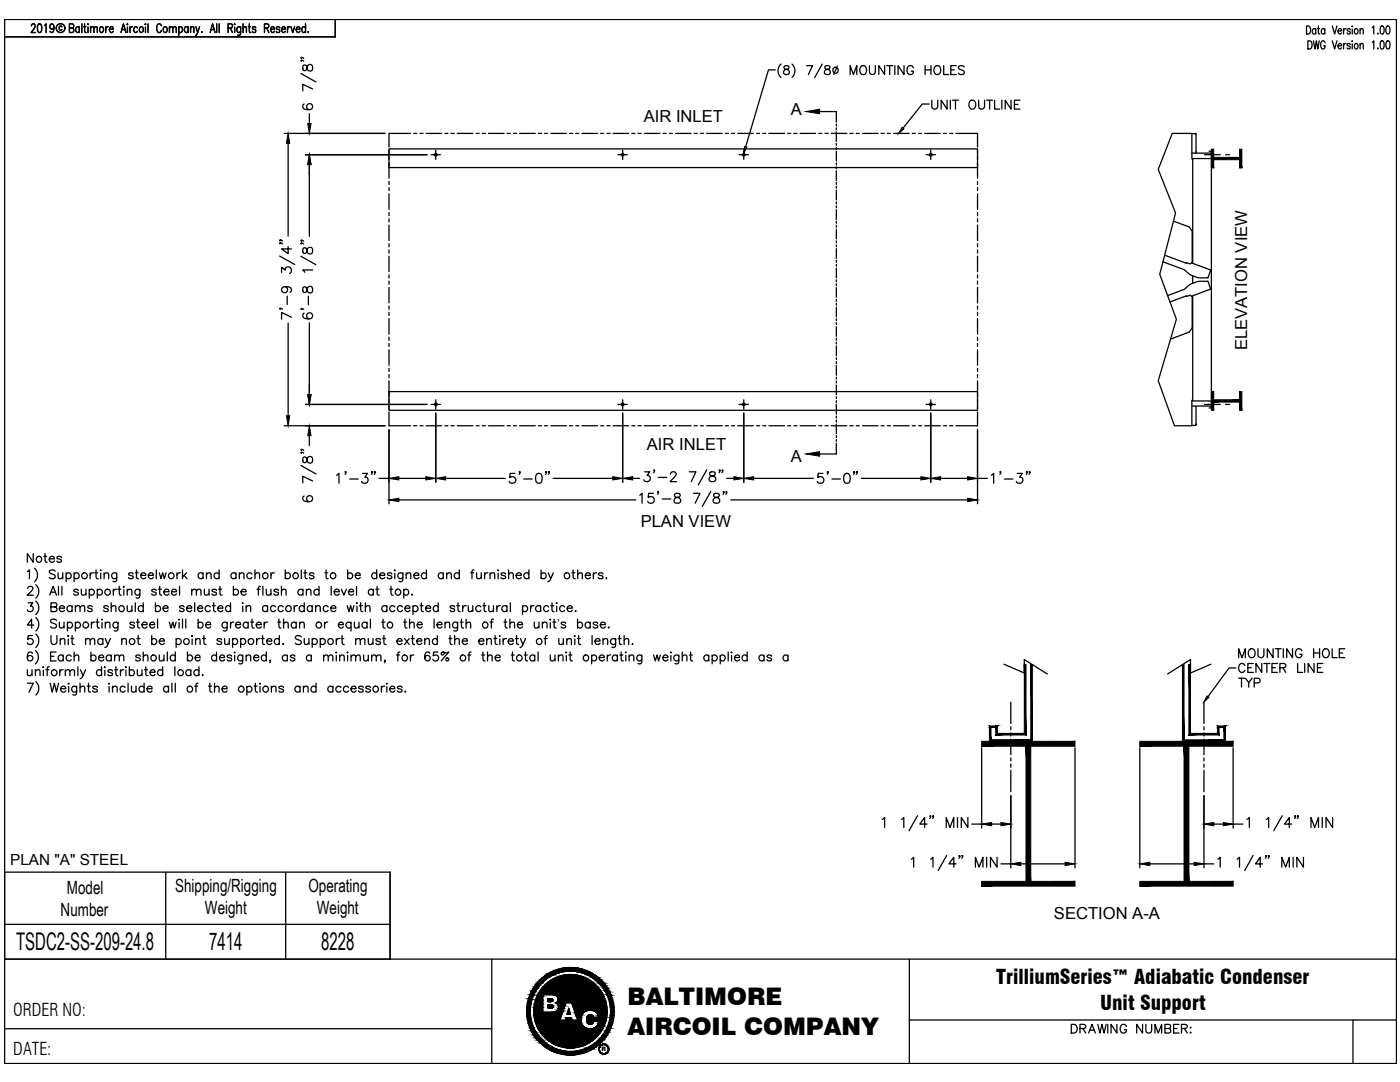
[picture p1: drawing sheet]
<svg xmlns="http://www.w3.org/2000/svg" width="279mm" height="216mm" viewBox="0 0 279 216" stroke-linecap="round" stroke-linejoin="round" font-family="sans-serif">
<defs><g id="words">
<g font-size="4.9">
<text x="3.2" y="189.6">TSDC2-SS-209-24.8</text>
<text x="41.7" y="189.6">7414</text>
<text x="64.1" y="189.6">8228</text>
</g>
<g font-size="4.8">
<text x="125.2" y="200.6">BALTIMORE</text>
<text x="125.2" y="206.4">AIRCOIL COMPANY</text>
</g>
<g font-size="4">
<text x="198.8" y="196.3">TrilliumSeries™ Adiabatic Condenser</text>
<text x="219.6" y="201.5">Unit Support</text>
</g>
<g font-size="3.6">
<text x="13.3" y="178.3">Model</text>
<text x="35" y="178">Shipping/Rigging</text>
<text x="61.6" y="178">Operating</text>
<text x="12.1" y="182.7">Number</text>
<text x="40.9" y="182.3">Weight</text>
<text x="63.2" y="182.3">Weight</text>
</g>
<g font-size="3.5">
<text x="2.7" y="202.7">ORDER NO:</text>
<text x="2.7" y="210.5">DATE:</text>
</g>
<g font-size="3.3">
<text x="157.8" y="23">A</text>
<text x="128.5" y="24.4">AIR INLET</text>
<text x="248.9" y="69.9" transform="rotate(-90 248.9 69.9)">ELEVATION VIEW</text>
<text x="129.1" y="89.7">AIR INLET</text>
<text x="157.8" y="92.2">A</text>
<text x="127.9" y="105.2">PLAN VIEW</text>
<text x="210.3" y="183.4">SECTION A-A</text>
</g>
<text font-size="3.1" x="2" y="172.7">PLAN &quot;A&quot; STEEL</text>
<text font-size="2.5" x="111.2" y="125.3">’</text>
<text font-size="1.2" x="120.1" y="209.7">R</text>
</g></defs>
<g fill="none" stroke="#000" stroke-width=".25">
<path d="M.9 3.9h277.8v208.3h-277.8zM6.3 5.2l.2-.4h.3l.2 .3-.1 .6-.7 .8h.9M7.7 4.8h.3a1.16 1.16 0 0 1 0 1.7h-.2a1.36 1.36 0 0 1-.1-1.7zM8.9 5.1l.3-.3v1.7M10.7 5.3l-.1 .5a.48 .48 0 0 1-.7-.5 .48 .48 0 0 1 .7-.5 1.36 1.36 0 0 1-.2 1.7l-.3-.1-.1-.2M12.4 5.4l-.1-.2a.38 .38 0 0 0-.5 .4 .38 .38 0 0 0 .5 .4l.1-.1M13.9 5.6l.7-.1 .1-.3-.1-.4h-.7v1.7h.5l.3-.2v-.4l-.3-.3M15.8 5.6l-.1-.2a.56 .56 0 0 0-.7 .4 .56 .56 0 0 0 .4 .7l.4-.3M15.8 5.3v1.2M16.3 4.8v1.7M16.7 5.3h.4M16.9 4.8v1.4v.2l.3 .1"/>
<path d="M17.6 4.8v.1zM17.6 5.4v1.1M18.1 5.7l.3-.4 .3 .1v1.1M18.1 5.3v1.2M18.7 5.7l.4-.4 .3 .1v1.1M20.1 5.4a.56 .56 0 0 1 .6 .4 .56 .56 0 0 1-.3 .7 .6 .6 0 0 1-.6-.4 .6 .6 0 0 1 .3-.7zM21.1 5.3v1.2M21.6 5.3a.46 .46 0 0 0-.5 .5M21.8 5.8h.8l-.1-.4a.56 .56 0 0 0-.7 .4 .56 .56 0 0 0 .4 .7l.4-.3M24.1 6.5l.5-1.7 .5 1.7M24.3 5.9h.6M25.4 4.8v.1z"/>
<path d="M25.4 5.4v1.1M25.9 5.3v1.2M26.4 5.3a.46 .46 0 0 0-.5 .5M27.4 5.6l-.1-.2a.56 .56 0 0 0-.7 .4 .56 .56 0 0 0 .4 .7l.4-.3M28 5.4a.56 .56 0 0 1 .7 .4 .56 .56 0 0 1-.4 .7l-.4-.3-.1-.4zM29 4.8v.1zM29 5.4v1.1M29.5 4.8v1.7M32.2 5.2a.45 .45 0 0 0-.7-.4 1.24 1.24 0 0 0 .1 1.7 .48 .48 0 0 0 .6-.4M32.8 5.4a.56 .56 0 0 1 .6 .4 .56 .56 0 0 1-.3 .7 .6 .6 0 0 1-.6-.4 .6 .6 0 0 1 .3-.7zM33.8 5.7l.3-.4 .3 .1 .1 1.1M33.8 5.3v1.2"/>
<path d="M34.5 5.7l.3-.4 .3 .1 .1 1.1M35.7 5.6l.1-.2a.56 .56 0 0 1 .7 .4 .56 .56 0 0 1-.4 .7l-.4-.3M35.7 5.3v1.8M37.5 5.6l-.1-.2a.56 .56 0 0 0-.7 .4 .56 .56 0 0 0 .4 .7l.4-.3M37.5 5.3v1.2M38 5.7l.3-.4 .3 .1 .1 1.1M38 5.3v1.2M39.1 5.3l.3 1.2 .4-1.2M39.4 6.5l-.1 .3-.3 .3M40.3 6.3v.2zM41.9 6.5l.5-1.7 .5 1.7M42.1 5.9h.6"/>
<path d="M43.2 4.8v1.7M43.7 4.8v1.7M45.5 5.6l.8-.1 .1-.3-.1-.4h-.8v1.7M46 5.6l.4 .9M46.8 4.8v.1zM46.8 5.4v1.1M48 5.3v1.6l-.2 .2-.4-.1M48 5.6l-.1-.2a.56 .56 0 0 0-.7 .4 .56 .56 0 0 0 .4 .7l.4-.3M48.5 5.7l.3-.4 .3 .1 .1 1.1M48.5 4.8v1.7M49.6 5.3h.4M49.8 4.8v1.4v.2l.3 .1"/>
<path d="M51 5.6a.35 .35 0 0 0-.3-.3 .35 .35 0 0 0-.3 .3l.2 .2 .4 .2v.2a.35 .35 0 0 1-.3 .3 .35 .35 0 0 1-.3-.3M52.8 5.6l.7-.1 .2-.3-.2-.4h-.7v1.7M53.2 5.6l.5 .9M54 5.8h.8l-.2-.4a.56 .56 0 0 0-.6 .4 .56 .56 0 0 0 .3 .7l.5-.3M55.8 5.6a.35 .35 0 0 0-.3-.3 .35 .35 0 0 0-.3 .3l.1 .2 .5 .2v.2a.35 .35 0 0 1-.3 .3 .35 .35 0 0 1-.3-.3M56.2 5.8h.7l-.1-.4a.56 .56 0 0 0-.7 .4 .56 .56 0 0 0 .4 .7l.4-.3M57.4 5.3v1.2M57.9 5.3a.46 .46 0 0 0-.5 .5M58.1 5.3l.3 1.2 .4-1.2M59.1 5.8h.8l-.2-.4a.56 .56 0 0 0-.6 .4 .56 .56 0 0 0 .3 .7l.5-.3M60 14.7l3 1.7M60.1 12v.2l-.1-.1 .1-.1 .5 .2"/>
<path d="M60.1 11.5v.2l-.1-.2h.1l.5 .2M60.5 13.1a.77 .77 0 0 0 .2 1h.2a.96 .96 0 0 0 .5-.9 .54 .54 0 0 1 .5-.4 .54 .54 0 0 1 .5 .5l-.2 .8a.72 .72 0 0 1-.8-.1 .72 .72 0 0 1-.2-.8 .43 .43 0 0 0-.7-.1zM61 5.6l-.2-.2a.56 .56 0 0 0-.6 .4 .56 .56 0 0 0 .3 .7l.5-.3M61 4.8v1.7M61.5 6.3v.2zM62.4 17.8l-2-1v1.3M66.9 3.9v3.5h-66M154.7 13.9h-1.3l-4.6 15.4M155.9 12.8a1.8 1.8 0 0 0 0 2.7M156.5 13.2a.36 .36 0 0 0 .2 .6 .63 .63 0 0 1 .7 .2 .63 .63 0 0 1 0 .8l-.6 .1a.51 .51 0 0 1-.5-.6 .51 .51 0 0 1 .6-.4l.3-.1a.36 .36 0 0 0 .2-.6zM158 12.8a1.8 1.8 0 0 1 0 2.7M161 13.1h1.2l-.9 1.8"/>
<path d="M164.1 12.8l-1.5 2.7M164.7 13.2a.36 .36 0 0 0 .2 .6 .64 .64 0 0 1 .7 .2 .64 .64 0 0 1-.1 .8l-.6 .1a.51 .51 0 0 1-.4-.6 .51 .51 0 0 1 .5-.4l.4-.1a.36 .36 0 0 0 .1-.6zM167.1 13.2l-.7 1.7M169.7 14.9v-1.8l.6 1.8 .7-1.8v1.8M171.8 13.3a.64 .64 0 0 1 .7-.2 .64 .64 0 0 1 .4 .7v.4a.67 .67 0 0 1-.6 .7 .67 .67 0 0 1-.7-.7zM173.5 13.1v1.3a.6 .6 0 0 0 .6 .5 .6 .6 0 0 0 .6-.5v-1.3M176.5 13.1v1.8l-1.1-1.8v1.8M177 13.1h1.2M177.6 13.1v1.8M178.6 13.1v1.8M180.4 13.1v1.8l-1.2-1.8v1.8M182.3 13.5a.65 .65 0 0 0-.8-.4 .65 .65 0 0 0-.5 .7v.4a.64 .64 0 0 0 .6 .7 .64 .64 0 0 0 .7-.7h-.4"/>
<path d="M184.6 13.1v1.8M184.6 13.9h1.2M185.8 13.1v1.8M186 20v1.3a.6 .6 0 0 0 .6 .5 .6 .6 0 0 0 .5-.5v-1.3M186.6 13.3a.66 .66 0 0 1 .7-.2 .66 .66 0 0 1 .4 .7v.4a.68 .68 0 0 1-.6 .7 .68 .68 0 0 1-.7-.7zM188.3 13.1v1.8h1M189 20v1.8l-1.2-1.8v1.8M189.7 20v1.8M189.8 13.9h.6M190.1 20h1.2M190.7 20v1.8M190.9 13.1h-1.1v1.8h1.1"/>
<path d="M192.4 13.3a.65 .65 0 0 0-.6-.2 .65 .65 0 0 0-.5 .4l.1 .3 .9 .3 .1 .5a.76 .76 0 0 1-1.1 0M195.3 20v1.3a.59 .59 0 0 0 .6 .5 .59 .59 0 0 0 .6-.5v-1.3M196.9 20h1.2M197.5 20v1.8M198.5 20v1.8h1M199.9 20v1.8M201.8 20v1.8l-1.2-1.8v1.8M203.6 20h-1.1v1.8h1.1M260.7 5.2a.87 .87 0 0 1 .9 .5 .87 .87 0 0 1-.3 1l-.6 .1zM261 8.1a.87 .87 0 0 1 .9 .6 .87 .87 0 0 1-.3 1l-.6 .1zM262.1 8.1l.3 1.7 .3-1.7 .3 1.7 .3-1.7M262.6 5.9l-.1-.1a.52 .52 0 0 0-.7 .3 .52 .52 0 0 0 .4 .7l.4-.2"/>
<path d="M262.6 5.7v1.1M262.9 5.7h.4M263.1 5.2v1.3l.1 .2 .2 .1M264.4 5.9l-.1-.1a.52 .52 0 0 0-.7 .4 .52 .52 0 0 0 .4 .6l.4-.2M264.4 5.7v1.1M264.4 8.5a.45 .45 0 0 0-.5-.3 .45 .45 0 0 0-.3 .6v.3a.47 .47 0 0 0 .4 .7 .47 .47 0 0 0 .4-.7h-.2M265.9 5.2l.5 1.6 .4-1.6M265.9 8.1l.5 1.7 .4-1.7M267 6.2h.7l-.1-.4a.52 .52 0 0 0-.6 .3 .52 .52 0 0 0 .3 .7l.4-.2M267 9.1h.7l-.1-.3a.53 .53 0 0 0-.6 .3 .53 .53 0 0 0 .3 .7l.4-.3M268.1 5.7v1.1M268.1 8.7v1.1"/>
<path d="M268.6 5.7l-.3 .1-.2 .4M268.6 8.7l-.3 .1-.2 .3M269.5 5.9a.34 .34 0 0 0-.6-.1v.3l.5 .2v.4a.39 .39 0 0 1-.6-.1M269.5 8.9a.34 .34 0 0 0-.6-.1v.3l.5 .2 .1 .2a.34 .34 0 0 1-.6 .2l-.1-.2M269.9 5.2v.1zM269.9 8.1v.2zM269.9 5.8v1M269.9 8.8v1M270.5 5.8a.52 .52 0 0 1 .6 .4 .52 .52 0 0 1-.4 .6l-.4-.2v-.4zM270.5 8.8a.53 .53 0 0 1 .6 .3 .53 .53 0 0 1-.4 .7l-.4-.3v-.4zM271.4 6l.3-.3 .3 .1 .1 1M271.4 9l.3-.3 .3 .1 .1 1"/>
<path d="M271.4 5.7v1.1M271.4 8.7v1.1M273.9 5.5l.3-.3v1.6M273.9 8.5l.3-.4v1.7M275 6.6v.2zM275 9.6v.2zM275.6 5.3l.3-.1a1.11 1.11 0 0 1 0 1.6h-.1a1.25 1.25 0 0 1-.2-1.5zM275.6 8.2l.3-.1a1.14 1.14 0 0 1 0 1.7h-.1a1.29 1.29 0 0 1-.2-1.6zM276.8 5.3l.2-.1a1.07 1.07 0 0 1 0 1.6h-.1a1.18 1.18 0 0 1-.1-1.5zM276.8 8.2l.2-.1a1.09 1.09 0 0 1 0 1.7h-.1a1.21 1.21 0 0 1-.1-1.6zM56.7 26.6h20.1M57.5 28.6v18.5"/>
<path d="M60.7 20.8a.6 .6 0 0 0-.2 .8 1.58 1.58 0 0 0 1.8 0 .61 .61 0 0 0-.3-.9 .61 .61 0 0 0-.8 .4 .61 .61 0 0 0 .5 .8M61 30.9h24.2M61.7 22.7v2M61.7 32.8v14.4M77.6 29.7h117.5v3.7h-117.5zM77.6 30v.6M77.6 31.2v.6M77.6 32.5v3.1M77.6 36.2v.6M77.6 37.4v.7M77.6 38.7v3.1M82 26.6h-4.4v2.8"/>
<path d="M82.6 26.6h.6M83.8 26.6h.6M85 26.6h3.2M86 30.9h1.9M87 29.9v1.9M88.8 26.6h.6M90 26.6h.6M91.3 26.6h3.1M95 26.6h.6M96.2 26.6h.7M97.5 26.6h3.1M101.2 26.6h.6"/>
<path d="M102.5 26.6h.6M103.7 26.6h3.1M107.4 26.6h.7M108.7 26.6h.6M109.9 26.6h3.1M113.7 26.6h.6M114.9 26.6h.6M116.1 26.6h3.1M119.9 26.6h.6M121.1 26.6h.6M122.4 26.6h3.1M123.3 30.9h1.9"/>
<path d="M124.3 29.9v1.9M126.1 26.6h.6M127.3 26.6h.7M128.6 26.6h3.1M132.3 26.6h.6M133.6 26.6h.6M134.8 26.6h3.1M138.5 26.6h.7M139.8 26.6h.6M141 26.6h3.1M144.8 26.6h.6M146 26.6h.6"/>
<path d="M147.2 26.6h3.1M147.5 30.9h1.9M148.4 29.9v1.9M151 26.6h.6M152.2 26.6h.6M153.5 26.6h3.1M157.2 26.6h.6M158.4 26.6h.7M159.7 26.6h3.1M163.4 26.6h.6M163.6 22.3h3.3v2.1M164.6 26.6h.7"/>
<path d="M165.9 26.6h3.1M166.9 24.7v.4M166.9 25.5v.4M166.9 26.3v1.9M166.9 28.6v.4M166.9 29.4v.4M166.9 30.2v1.9M166.9 32.5v.4M166.9 33.3v.4M166.9 34.1v1.9M166.9 36.4v.4M166.9 37.2v.4"/>
<path d="M166.9 37.9v2M169.6 26.6h.7M170.9 26.6h.6M172.1 26.6h3.1M175.8 26.6h.7M177.1 26.6h.6M178.3 26.6h3.1M182.1 26.6h.6M183.3 26.6h.6M184.5 26.6h3.2M184.8 30.9h1.9M185.4 20.8h-1.3l-3.9 4.8"/>
<path d="M185.8 29.9v1.9M188.3 26.6h.6M189.5 26.6h.7M190.8 26.6h4.3v2.8M193.5 20.2a.66 .66 0 0 1 .8-.2 .66 .66 0 0 1 .4 .7v.4a.68 .68 0 0 1-.7 .7 .68 .68 0 0 1-.6-.7zM195.1 30v.6M195.1 31.2v.6M195.1 32.5v3.1M195.1 36.2v.6M195.1 37.4v.7M195.1 38.7v3.1M202.5 20.8h.6"/>
<path d="M237.9 26.7h.7l.1 .1M237.9 30.6h3.9M238 31.7h-.1v-5.1h-4l-2.7 7.2 3.4 8.7-3.1 12.2 3.3 9-3.6 12.3 3.2 9h3.5v-5.1h.1v-20.9M238.7 26.8h.1M238.7 26.8v3.6l-.1 .2M238.7 30.4h.1M240.4 30.9h3.1M241.3 30.2h.5v51.2h-.5M241.8 31.6h-3.8v20.9M244.6 30.9h.8M55.8 51.1l3 1.7M55.9 48.5h.1l-.1 .2v-.2l.5 .2"/>
<path d="M55.9 47.9l.1 .1-.1 .1v-.2l.5 .2M56.2 54.4v-1.1l.7 .6a.66 .66 0 0 1 .9-.6 .66 .66 0 0 1 .3 1.1l-.3 .2M56.8 57.2a.61 .61 0 0 1 .6 .8 .61 .61 0 0 1-1 .3 .61 .61 0 0 1 .1-1 1.33 1.33 0 0 1 1.7 .5l-.1 .4-.2 .1M57.3 59.1v1.7M57.5 49.2v1.4l-1.3-.9h2M60 51.1l3 1.7M60.1 48.5v.2l-.1-.1 .1-.1 .5 .2M60.1 47.9v.2l-.1-.1 .1-.1 .5 .2M60.5 57.3a.77 .77 0 0 0 .2 1.1h.2a.97 .97 0 0 0 .5-1 .55 .55 0 0 1 .5-.3 .55 .55 0 0 1 .5 .5v.4a.56 .56 0 0 1-.6 .5 .56 .56 0 0 1-.5-.6l-.1-.4a.43 .43 0 0 0-.7-.2zM60.5 49.5a.77 .77 0 0 0 .2 1.1l.4-.1 .1-.2a.7 .7 0 0 1 .3-.8 .7 .7 0 0 1 .8 0 .8 .8 0 0 1-.3 1.2 .74 .74 0 0 1-.8-1 .4 .4 0 0 0-.7-.2zM61.5 59.1v1.7M62.4 53.9h-2l.4 .4"/>
<path d="M77.6 42.4v.6M77.6 43.7v.6M77.6 44.9v3.1M77.6 48.6v.6M77.6 49.9v.6M77.6 51.1v3.1M77.6 54.9v.6M77.6 56.1v.6M77.6 57.3v3.1M166.9 40.3v.4M166.9 41.1v.4M166.9 41.8v2"/>
<path d="M166.9 44.2v.4M166.9 45v.3M166.9 45.7v2M166.9 48.1v.3M166.9 48.8v.4M166.9 49.6v2M166.9 51.9v.4M166.9 52.7v.4M166.9 53.5v1.9M166.9 55.8v.4M166.9 56.6v.4M166.9 57.4v1.9"/>
<path d="M166.9 59.7v.4M195.1 42.4v.6M195.1 43.7v.6M195.1 44.9v3.1M195.1 48.6v.6M195.1 49.9v.6M195.1 51.1v3.1M195.1 54.9v.6M195.1 56.1v.6M195.1 57.3v3.1M232.1 52.2l4.2 1.6a5.2 5.2 0 0 0 4.8 1.6l.5-1.5-3.8-1.4M233 59l3.3-1.3a5.1 5.1 0 0 1 4.8-1.6l.5 1.6-3.8 1.4"/>
<path d="M234.2 44.1l3.1 1.2 .6 .9v6.2l-.4 .3-.7-.3-.1 .1-4.3-1.6M238 55v1.5M55.9 61.5l.1 .1-.1 .1v-.2l.5 .2M57.5 64.5v18.5M58.2 63.3l-2-1v1.4M60.1 61.6v.2l-.1-.1 .1-.1 .5 .2M60.7 62.5a.6 .6 0 0 0-.2 .8 1.58 1.58 0 0 0 1.8 0 .61 .61 0 0 0-.3-.8 .61 .61 0 0 0-.8 .4 .61 .61 0 0 0 .5 .7M61.7 64.4v14.3M77.6 78.1h117.5v3.8h-117.5zM77.6 61.1v.6M77.6 62.3v.6M77.6 63.6v3.1"/>
<path d="M77.6 67.3v.6M77.6 68.5v.6M77.6 69.8v3.1M77.6 73.5v.6M77.6 74.8v.6M77.6 76v3.1M77.6 79.7v.6M87 79.8v1.8M124.3 79.8v1.8M148.4 79.8v1.8M166.9 60.5v.4M166.9 61.3v1.9"/>
<path d="M166.9 63.6v.4M166.9 64.4v.4M166.9 65.2v1.9M166.9 67.5v.4M166.9 68.3v.4M166.9 69v2M166.9 71.4v.4M166.9 72.2v.4M166.9 72.9v2M166.9 75.3v.4M166.9 76v.4M166.9 76.8v2"/>
<path d="M166.9 79.2v.3M166.9 79.9v.4M185.8 79.8v1.8M195.1 61.1v.6M195.1 62.3v.6M195.1 63.6v3.1M195.1 67.3v.6M195.1 68.5v.6M195.1 69.8v3.1M195.1 73.5v.6M195.1 74.8v.6M195.1 76v3.1"/>
<path d="M195.1 79.7v.6M233.5 60.3l3.2-1.3 .1 .2 .7-.3 .4 .3v6.2l-.6 .9-3.7 1.4M56.7 85h20.1M60 92.9l3 1.7M60.1 90.2v.2l-.1-.1 .1-.1 .5 .2M60.1 89.7v.2l-.1-.1 .1-.1 .5 .2M60.5 91.3a.73 .73 0 0 0 .2 1h.2a.96 .96 0 0 0 .5-.9 .55 .55 0 0 1 .5-.3 .55 .55 0 0 1 .5 .5v.3a.56 .56 0 0 1-.6 .5 .56 .56 0 0 1-.5-.6l-.1-.3a.4 .4 0 0 0-.7-.2zM60.7 99a.57 .57 0 0 0-.2 .8 1.17 1.17 0 0 0 1.9-.3 .61 .61 0 0 0-.6-.6 .61 .61 0 0 0-.6 .6 .61 .61 0 0 0 .5 .6M61 80.7h24.2M61.7 86.9v2M62.4 96l-2-1v1.3M67.2 94.8l.4-.3v1.9"/>
<path d="M69 94.2h-.2l.2-.1v.1l-.2 .5M69.8 95.6h1.7M72.3 94.5h1.1l-.6 .7a.63 .63 0 0 1 .7 .7 .63 .63 0 0 1-.9 .5l-.3-.1-.1-.2M74.3 94.2h-.2l.1-.1 .1 .1-.2 .5M74.9 94.2h-.2l.1-.1 .1 .1-.2 .5M75.7 95.5h1.9M77.6 82.2v2.8h4.4M77.6 81v.6M77.6 85.7v14.8M79.6 95.5h5.4M79.6 99.8h47.3M82.6 85h.6"/>
<path d="M83.8 85h.6M85 85h3.2M86 80.7h1.9M87 82.4v13.8M88.8 85h.6M88.9 95.5h11.9M90 85h.6M91.3 85h3.1M95 85h.6M96.2 85h.7M97.5 85h3.1M101.2 85h.6"/>
<path d="M102.5 85h.6M102.8 94.5h-1l-.1 .8a.7 .7 0 0 1 1.1 0 .7 .7 0 0 1-.2 1.1 .7 .7 0 0 1-1-.3M103.7 85h3.1M103.8 94.2h-.2l.1-.1 .1 .1-.2 .5M104.5 95.6h1.7M107.2 94.6a.64 .64 0 0 1 .9 .2 1.7 1.7 0 0 1-.2 1.5 .68 .68 0 0 1-.9-.2 1.68 1.68 0 0 1 .2-1.5zM107.4 85h.7M108.7 85h.6M109 94.2h-.1l.1-.1v.1l-.1 .5M109.6 94.2h-.2l.1-.1 .1 .1-.2 .5M109.9 85h3.1M110.4 95.5h11.9"/>
<path d="M113.7 85h.6M114.9 85h.6M116.1 85h3.1M119.9 85h.6M121.1 85h.6M122.4 85h3.1M123.3 80.7h1.9M124.3 82.4v13.8M126.1 85h.6M126.3 95.5h1.4M127.3 85h.7M127.7 98.8l.4-.4v2"/>
<path d="M128.6 85h3.1M128.6 94.1h1.1l-.6 .8a.66 .66 0 0 1 .6 .9 .66 .66 0 0 1-1.1 .2l-.1-.3M130.4 98.4h-1v.9a.69 .69 0 0 1 1 0 .69 .69 0 0 1-.1 1 .69 .69 0 0 1-1-.3M130.6 93.8l-.1 .2-.1-.2h.2l-.2 .5M131.4 95.3h1.7M131.4 98.2h-.2l.1-.1 .1 .1-.2 .4M132.2 99.6h1.7M132.3 85h.6M133.6 85h.6M133.8 94.6l.1-.3 .3-.2 .6 .1a.43 .43 0 0 1 0 .7l-1.1 1.2h1.3M134.7 98.5a.38 .38 0 0 0 .2 .7 .73 .73 0 0 1 .8 .2 .73 .73 0 0 1 0 .8 .69 .69 0 0 1-.7 .2 .69 .69 0 0 1-.5-.6 1.1 1.1 0 0 1 1.2-.7v-.4a.73 .73 0 0 0-1-.2zM134.8 85h3.1"/>
<path d="M137.6 94.1h1.3l-.9 2M138.4 98.4h1.3l-1 2M138.5 85h.7M139.8 85h.6M141 85h3.1M141 93.8l-1.6 3M141.7 94.2a.4 .4 0 0 0 .2 .7 .84 .84 0 0 1 .9 .8 .7 .7 0 0 1-.7 .4 .7 .7 0 0 1-.6-.6 1.17 1.17 0 0 1 1.2-.7v-.4a.77 .77 0 0 0-1-.2zM141.9 98.1l-1.7 3M142.5 98.5a.4 .4 0 0 0 .2 .7 .81 .81 0 0 1 .9 .8 .68 .68 0 0 1-.7 .4 .68 .68 0 0 1-.6-.6 1.1 1.1 0 0 1 1.1-.7l.1-.4a.77 .77 0 0 0-1-.2zM143.7 93.8l-.1 .2-.1-.2h.2l-.2 .5M144.2 93.8v.2l-.1-.2h.1l-.1 .5M144.5 98.2h-.2l.1-.1 .1 .1-.2 .4"/>
<path d="M144.8 85h.6M145 95.5h1.5M145 98.2h-.1v-.1l.1 .1-.1 .4M145.8 99.8h47.3M146 85h.6M147.2 85h3.1M147.5 80.7h1.9M148.4 82.4v13.8M150.4 95.5h11.9M151 85h.6M152.2 85h.6M153.5 85h3.1"/>
<path d="M157.2 85h.6M158.4 85h.7M159.7 85h3.1M163.4 85h.6M164.2 94.5h-.9l-.1 .8a.7 .7 0 0 1 1 0 .7 .7 0 0 1-.1 1 .7 .7 0 0 1-1-.2M164.6 85h.7M165.3 94.2h-.2l.1-.1 .1 .1-.2 .5M165.9 85h3.1M166 95.6h1.7M166.9 80.7v1.9M166.9 83v.4M166.9 83.8v.4"/>
<path d="M166.9 84.6v1.9M166.9 86.9v.4M166.9 87.7v.4M166.9 88.5v2.1h-3.3M168.6 94.6a.62 .62 0 0 1 1 .2 1.54 1.54 0 0 1-.2 1.5 .65 .65 0 0 1-.9-.2 1.68 1.68 0 0 1 .1-1.5zM169.6 85h.7M170.5 94.2h-.2l.1-.1 .1 .1-.2 .5M170.9 85h.6M171.1 94.2h-.2l.1-.1 .1 .1-.2 .5M171.9 95.5h11.9M172.1 85h3.1M175.8 85h.7"/>
<path d="M177.1 85h.6M178.3 85h3.1M182.1 85h.6M183.3 85h.6M184.5 85h3.2M184.8 80.7h1.9M185.8 82.4v13.8M187.7 95.5h5.4M188.3 85h.6M189.5 85h.7M195.1 82.2v2.8h-4.3M195.1 81v.6"/>
<path d="M195.1 85.7v14.8M195.1 95.5h2M197.8 94.8l.5-.3v1.9M199.7 94.2h-.2l.1-.1 .1 .1-.2 .5M200.5 95.6h1.7M203 94.5h1l-.5 .7a.63 .63 0 0 1 .7 .7 .63 .63 0 0 1-.9 .5l-.3-.1-.2-.2M205 94.2h-.2l.1-.1 .1 .1-.2 .5M205.5 94.2h-.1l.1-.1v.1l-.1 .5M237.9 81h3.9M237.9 80h3.9M238.7 84.8l-.8 .1M238.7 84.8h.1"/>
<path d="M238.7 81.1v3.7M240.4 80.7h3.1M244.6 80.7h.8M5.5 114l.4-.3v1.8M5.5 117.4l.4-.4h.3l.4 .3-.3 .6-.8 .9h1.1M6.6 110.4v1.8l-1.1-1.8v1.8M6.9 113.4a1.8 1.8 0 0 1 0 2.7M7.1 116.7a1.8 1.8 0 0 1 0 2.7M7.1 119.9a1.8 1.8 0 0 1 0 2.7M8.7 111h.6M9 110.4v1.5l.1 .2 .3 .1M9.8 111.5h1.1a.55 .55 0 0 0-.8-.4 .55 .55 0 0 0-.2 .8 .54 .54 0 0 0 1 0"/>
<path d="M9.9 118.8l.7-1.8 .7 1.8M10.2 118.2h.8M11 114a.68 .68 0 0 0-1.2 .1l.2 .3 .9 .3 .1 .5a.78 .78 0 0 1-1.2 0M11.6 114.3l.1 1.1 .4 .1 .4-.4M11.7 117v1.8M12.3 111.3a.52 .52 0 0 0-.9 0v.1l.8 .3 .1 .2a.52 .52 0 0 1-.9 0M12.4 117v1.8M12.5 114.3v1.2M13.2 114.5a.57 .57 0 0 1 .8 0 .57 .57 0 0 1 0 .8 .57 .57 0 0 1-.8-.1M13.2 114.3v1.8M14.8 114.5a.57 .57 0 0 1 .8 0 .57 .57 0 0 1 0 .8 .57 .57 0 0 1-.8-.1M14.8 114.3v1.8"/>
<path d="M15.6 117.8a.54 .54 0 0 0-.9 0l.1 .2 .8 .3v.2a.54 .54 0 0 1-.9 0M16.2 117.6l.1 1.1 .4 .1 .5-.4M17.2 117.6v1.2M17.8 117.8a.57 .57 0 0 1 .9-.1 .57 .57 0 0 1 0 .9 .57 .57 0 0 1-.9-.1M17.8 117.6v1.8M18 114.3v1.2M18.7 114.3a.57 .57 0 0 0-.7 .5M18.9 114.3h.6M19.2 113.7v1.4l.1 .3 .3 .1M19.4 117.8a.57 .57 0 0 1 .9-.1 .57 .57 0 0 1 0 .9 .57 .57 0 0 1-.9-.1M19.4 117.6v1.8M20 113.8h.2z"/>
<path d="M20.1 114.4v1.1M20.8 114.6l.4-.3 .4 .1 .1 1.1M20.8 114.3v1.2M22.6 117.6v1.2M23.3 114.3v1.3a.47 .47 0 0 1-.3 .5 .47 .47 0 0 1-.5-.1M23.3 114.5a.57 .57 0 0 0-.8 0 .57 .57 0 0 0 0 .8 .57 .57 0 0 0 .8-.1M23.3 117.6a.57 .57 0 0 0-.7 .5M23.6 117.6h.5M23.8 117v1.4l.1 .3 .3 .1M24.6 117.1h.2zM24.7 117.7v1.1M25.4 117.9l.4-.3 .4 .1 .1 1.1"/>
<path d="M25.4 117.6v1.2M26.6 114.5a.54 .54 0 0 0-1 0l.3 .3 .6 .2 .1 .2a.54 .54 0 0 1-1 0M27 114.3h.6M27.2 113.7v1.4l.1 .3 .4 .1M27.9 117.6v1.3a.47 .47 0 0 1-.3 .4 .47 .47 0 0 1-.5 0M27.9 117.8a.56 .56 0 0 0-.8 0 .56 .56 0 0 0 0 .8 .56 .56 0 0 0 .8-.1M28.1 114.8h1a.55 .55 0 0 0-.8-.5 .55 .55 0 0 0-.1 .9 .54 .54 0 0 0 .9 0M29.6 114.8h1a.54 .54 0 0 0-.8-.5 .54 .54 0 0 0-.1 .9 .52 .52 0 0 0 .9 0M31.2 117.8a.52 .52 0 0 0-.9 0v.2l.8 .3 .1 .2a.52 .52 0 0 1-.9 0M31.2 113.7v1.8M31.6 117.6h.6M31.8 114.3l.3 1.2 .4-1.2 .3 1.2 .3-1.2"/>
<path d="M31.9 117v1.4l.1 .3 .3 .1M32.7 118.1h1a.54 .54 0 0 0-.8-.5 .54 .54 0 0 0-.1 .9 .52 .52 0 0 0 .9 0M34.2 118.1h1a.55 .55 0 0 0-.7-.5 .55 .55 0 0 0-.2 .9 .54 .54 0 0 0 .9 0M35.3 114.3v1.2M35.8 117v1.8M36 114.3a.57 .57 0 0 0-.7 .5M36.4 113.7v1.8M36.7 114.8l.6 .7M37.2 114.3l-.8 .8M38.3 117.9l.4-.3 .4 .1 .1 1.1M38.3 117.6v1.2M39.2 117.9l.4-.3 .4 .1 .1 1.1"/>
<path d="M40.5 114.5a.56 .56 0 0 0-.8 0 .56 .56 0 0 0 0 .8 .56 .56 0 0 0 .8-.1M40.5 114.3v1.2M40.8 117.6l.1 1.1 .4 .1 .4-.4M41.2 114.6l.4-.3 .5 .1v1.1M41.2 114.3v1.2M41.7 117.6v1.2M43.2 117.8a.52 .52 0 0 0-.9 0l.1 .2 .7 .3 .1 .2a.52 .52 0 0 1-.9 0M43.6 117.6h.6M43.7 114.5a.56 .56 0 0 0-.8 0 .56 .56 0 0 0 0 .8 .56 .56 0 0 0 .8-.1M43.7 113.7v1.8M43.9 117v1.4l.1 .3 .3 .1M46.6 117.8a.57 .57 0 0 1 .8-.1 .57 .57 0 0 1 0 .9 .57 .57 0 0 1-.8-.1"/>
<path d="M46.6 117v1.8M47.1 114.5a.56 .56 0 0 0-.8 0 .56 .56 0 0 0 0 .8 .56 .56 0 0 0 .8-.1M47.1 114.3v1.2M47.8 114.6l.4-.3 .4 .1 .1 1.1M47.8 114.3v1.2M48.1 118.1h1a.55 .55 0 0 0-.8-.5 .55 .55 0 0 0-.1 .9 .54 .54 0 0 0 .9 0M50.3 114.5a.57 .57 0 0 0-.9 0 .57 .57 0 0 0 0 .8 .57 .57 0 0 0 .9-.1M50.9 114.6l.4-.3 .4 .1 .1 1.1M50.9 113.7v1.8M51.3 117.6h.6M52 117l-.4 .1v.2v1.5M52.5 117v1.8"/>
<path d="M53.1 117.6l.1 1.1 .5 .1 .4-.4M54.1 114.3v1.2M54.1 117.6v1.2M54.8 114.3a.57 .57 0 0 0-.7 .5M55.6 117.8a.52 .52 0 0 0-.9 0l.1 .2 .7 .3 .1 .2a.52 .52 0 0 1-.9 0M56.2 117.9l.4-.3 .4 .1 .1 1.1M56.2 117v1.8M56.9 114.5a.57 .57 0 0 1 .9 0 .57 .57 0 0 1 0 .8 .57 .57 0 0 1-.9-.1M56.9 113.7v1.8M60.1 113.7v1.8M60.5 117.8a.57 .57 0 0 0-.9-.1 .57 .57 0 0 0 0 .9 .57 .57 0 0 0 .9-.1M60.5 117.6v1.2"/>
<path d="M60.6 114.3h.6M60.9 113.7v1.4l.1 .3 .3 .1M61.1 117.9l.5-.3 .4 .1 .1 1.1M61.1 117.6v1.2M62.6 114.5a.52 .52 0 0 0-.9 0l.3 .3 .6 .2v.2a.52 .52 0 0 1-.9 0M63.7 117.8a.57 .57 0 0 0-.9-.1 .57 .57 0 0 0 0 .9 .57 .57 0 0 0 .9-.1M63.7 117v1.8M64.8 114.3h.6M65.1 113.7v1.4l.1 .3 .3 .1M66.1 117v1.8M66.7 118.1h1a.55 .55 0 0 0-.8-.5 .55 .55 0 0 0-.1 .9 .54 .54 0 0 0 .9 0M68.1 117.6l.5 1.2 .5-1.2"/>
<path d="M69.4 114.5a.57 .57 0 0 1 .8 0 .57 .57 0 0 1 0 .8 .57 .57 0 0 1-.8-.1M69.4 113.7v1.8M69.5 118.1h1.1a.55 .55 0 0 0-.8-.5 .55 .55 0 0 0-.2 .9 .54 .54 0 0 0 1 0M70.9 114.8h1a.54 .54 0 0 0-.8-.5 .54 .54 0 0 0-.1 .9 .52 .52 0 0 0 .9 0M71.2 117v1.8M74.5 117.8a.56 .56 0 0 0-.8 0 .56 .56 0 0 0 0 .8 .56 .56 0 0 0 .8-.1M74.5 117.6v1.2M75 117.6h.6M75.2 114.5a.56 .56 0 0 0-.8 0 .56 .56 0 0 0 0 .8 .56 .56 0 0 0 .8-.1M75.2 113.7v1.8M75.3 117v1.4v.3l.4 .1M75.8 114.8h1a.55 .55 0 0 0-.8-.5 .55 .55 0 0 0-.1 .9 .54 .54 0 0 0 .9 0"/>
<path d="M77.8 117.6h.6M78 117v1.4l.1 .3 .4 .1M78.2 114.5a.52 .52 0 0 0-.9 0l.1 .2 .7 .3 .1 .2a.52 .52 0 0 1-.9 0M78.8 113.7v.2zM78.8 114.4v1.1M80.4 114.3v1.3a.47 .47 0 0 1-.3 .5 .47 .47 0 0 1-.5-.1M80.4 114.5a.57 .57 0 0 0-.8 0 .57 .57 0 0 0 0 .8 .57 .57 0 0 0 .8-.1M80.6 117.8a.56 .56 0 0 1 .8 0 .56 .56 0 0 1 0 .8 .56 .56 0 0 1-.8-.1M80.6 117.6v1.8M81.1 114.6l.4-.3 .4 .1 .1 1.1M81.1 114.3v1.2M82.2 118.7h.1z"/>
<path d="M82.6 114.8h1a.55 .55 0 0 0-.8-.5 .55 .55 0 0 0-.1 .9 .54 .54 0 0 0 .9 0M85.1 114.5a.57 .57 0 0 0-.8 0 .57 .57 0 0 0 0 .8 .57 .57 0 0 0 .8-.1M85.1 113.7v1.8M88.5 114.5a.57 .57 0 0 0-.9 0 .57 .57 0 0 0 0 .8 .57 .57 0 0 0 .9-.1M88.5 114.3v1.2M89.1 114.6l.5-.3 .4 .1 .1 1.1M89.1 114.3v1.2M91.7 114.5a.57 .57 0 0 0-.9 0 .57 .57 0 0 0 0 .8 .57 .57 0 0 0 .9-.1M91.7 113.7v1.8M93.9 114.3h.6M94.6 113.7l-.3 .1-.1 .2v1.5M95.1 114.3l.1 1.1 .4 .1 .4-.4"/>
<path d="M96 114.3v1.2M96.7 114.3v1.2M97.4 114.3a.57 .57 0 0 0-.7 .5M97.8 114.6l.4-.3 .5 .1v1.1M97.8 114.3v1.2M99.3 113.8h.2zM99.4 114.4v1.1M100.9 114.5a.54 .54 0 0 0-.9 0l.2 .3 .6 .2 .1 .2a.54 .54 0 0 1-.9 0M101.5 114.6l.4-.3 .5 .1v1.1M101.5 113.7v1.8M103 114.8h1a.55 .55 0 0 0-.7-.5 .55 .55 0 0 0-.2 .9 .54 .54 0 0 0 .9 0M105.6 114.5a.57 .57 0 0 0-.9 0 .57 .57 0 0 0 0 .8 .57 .57 0 0 0 .9-.1"/>
<path d="M105.6 113.7v1.8M108 114.5a.57 .57 0 0 1 .8 0 .57 .57 0 0 1 0 .8 .57 .57 0 0 1-.8-.1M108 113.7v1.8M109.4 114.3l.5 1.2 .5-1.2M109.9 115.5l-.2 .3-.4 .3M114.1 114.3h.6M114.4 113.7v1.4l.1 .3 .3 .1M115.3 114.6l.4-.3 .4 .1 .1 1.1M115.3 113.7v1.8M116.8 114.8h1a.55 .55 0 0 0-.7-.5 .55 .55 0 0 0-.2 .9 .54 .54 0 0 0 .9 0M118.4 114.3v1.2M119.1 114.3a.57 .57 0 0 0-.7 .5"/>
<path d="M120.3 114.5a.54 .54 0 0 0-.9 0l.1 .2 .8 .3v.2a.54 .54 0 0 1-.9 0M121 115.3v.2zM5.5 133.6v1.1l.5 .1 .4-.3M5.5 136.3h1.1l-.8 1.8M5.6 120.3h1l-.6 .6a.59 .59 0 0 1 .5 1 .59 .59 0 0 1-1-.2M6.4 133.6v1.2M6.5 126.8h-.9l-.1 .8a.63 .63 0 0 1 1 0 .63 .63 0 0 1-.1 .9 .63 .63 0 0 1-.9-.2M6.5 130.4a.52 .52 0 0 0-.8-.2 1.02 1.02 0 0 0 .3 1.7 .55 .55 0 0 0 .6-.6 .55 .55 0 0 0-.6-.5 .55 .55 0 0 0-.5 .5M6.7 124.7h-1.2l.8-1.2v1.8M7.1 129.8a1.8 1.8 0 0 1 0 2.7M7.1 134l.4-.4 .4 .1 .1 1.1M7.1 133.6v1.2"/>
<path d="M7.1 123.2a1.8 1.8 0 0 1 0 2.7M7.1 126.5a1.8 1.8 0 0 1 0 2.7M7.1 136a1.8 1.8 0 0 1 0 2.7M8.6 133.1h.1zM8.7 133.7v1.1M9.2 133.6h.6M9.8 133l-.3 .1-.1 .3v1.4M10 136.3l.4 1.8 .5-1.8 .4 1.8 .4-1.8M10.1 131h.7M10.2 121.1l1-.1 .2-.2-.1-.4-.4-.1h-.7v1.7h.7a.47 .47 0 0 0 .5-.4 .47 .47 0 0 0-.5-.5M10.2 126.8v1.3a.6 .6 0 0 0 .6 .5 .6 .6 0 0 0 .6-.5v-1.3M11.2 130.1h-1.1v1.8h1.1"/>
<path d="M11.3 123.8a.67 .67 0 0 0-.7-.3 .67 .67 0 0 0-.5 .5l.2 .2 .8 .4 .2 .5a.78 .78 0 0 1-1.2 0M11.8 121.4h1.1a.55 .55 0 0 0-.8-.5 .55 .55 0 0 0-.2 .9 .54 .54 0 0 0 1 0M11.8 124.1l.1 1.1 .5 .1 .4-.3M11.9 133.6v1.2M12 127.8l.4-.4 .5 .1v1.1M12 127.4v1.2M12.1 137.4h1a.55 .55 0 0 0-.8-.4 .55 .55 0 0 0-.1 .9 .54 .54 0 0 0 .9 0M12.6 131a.57 .57 0 0 0-.8-.1 .57 .57 0 0 0 0 .8 .57 .57 0 0 0 .8-.1M12.6 133.6a.57 .57 0 0 0-.7 .5M12.6 130.7v1.2M12.8 124.1v1.2M13 134l.5-.4 .4 .1 .1 1.1"/>
<path d="M13 133.6v1.2M13.5 124.4a.57 .57 0 0 1 .8-.1 .57 .57 0 0 1 0 .8 .57 .57 0 0 1-.8 0M13.5 124.1v1.8M13.6 126.8v.2zM13.6 136.4h.2zM13.6 127.5v1.1M13.7 137v1.1M14 134l.4-.4 .4 .1 .1 1.1M14.1 127.4h.6M14.2 131a.57 .57 0 0 0-.8-.1 .57 .57 0 0 0 0 .8 .57 .57 0 0 0 .8-.1M14.4 121.1a.57 .57 0 0 0-.8-.1 .57 .57 0 0 0 0 .9 .57 .57 0 0 0 .8-.1M14.4 126.8v1.5l.1 .2 .3 .1"/>
<path d="M14.4 120.9v1.1M14.8 131l.4-.3 .4 .1 .1 1.1M14.8 130.1v1.8M15 121.2l.5-.3h.4l.1 1.1M15 124.4a.57 .57 0 0 1 .9-.1 .57 .57 0 0 1 0 .8 .57 .57 0 0 1-.9 0M15 120.9v1.1M15 124.1v1.8M15.3 136.9v1.4a.47 .47 0 0 1-.3 .4 .47 .47 0 0 1-.5-.1M15.3 137.2a.56 .56 0 0 0-.8-.1 .56 .56 0 0 0 0 .8 .56 .56 0 0 0 .8 0M15.6 133v1.8M16 121.2l.4-.3h.4l.1 1.1M16 137.3l.4-.4 .4 .1 .1 1.1"/>
<path d="M16 136.3v1.8M16.1 133.6l.5 1.2 .5-1.2M16.6 134.8l-.4 .5-.2 .1M17.1 127.8l.4-.4 .4 .1 .1 1.1M17.1 127.4v1.2M17.4 136.9h.6M17.7 136.3v1.5v.2l.4 .1M18 127.8l.4-.4 .4 .1 .1 1.1M18.2 131a.57 .57 0 0 1 .8-.1 .57 .57 0 0 1 0 .8 .57 .57 0 0 1-.8-.1M18.2 130.1v1.8M18.2 124.1v1.2M18.4 121.1a.52 .52 0 0 0-.9 0l.2 .3 .6 .1 .1 .3a.52 .52 0 0 1-.9 0"/>
<path d="M18.9 124.1a.57 .57 0 0 0-.7 .5M19.2 124.1h.6M19.4 123.5v1.5l.1 .2 .3 .1M19.4 137.2a.54 .54 0 0 0-.9 0l.2 .2 .6 .2 .1 .3a.54 .54 0 0 1-.9 0M19.7 131.2h1a.55 .55 0 0 0-.8-.5 .55 .55 0 0 0-.1 .9 .54 .54 0 0 0 .9 0M20.3 123.6h.1zM20.3 133.9a.57 .57 0 0 0-.9-.1 .57 .57 0 0 0 0 .9 .57 .57 0 0 0 .9-.1M20.3 133v1.8M20.4 124.2v1.1M20.5 127.7a.57 .57 0 0 0-.8-.1 .57 .57 0 0 0 0 .8 .57 .57 0 0 0 .8-.1M20.5 127.4v1.2M20.9 133v.2z"/>
<path d="M20.9 133.7v1.1M21 124.5l.4-.4 .5 .1v1.1M21 127.4l.5 1.2 .5-1.2M21 124.1v1.2M21.5 128.6l-.1 .3-.5 .3M21.6 121.1a.52 .52 0 0 0-.9 0l.2 .3 .6 .1 .1 .3a.52 .52 0 0 1-.9 0M21.8 136.3v.2zM21.8 137v1.1M22.2 121.2l.4-.3h.4l.1 1.1M22.2 131a.57 .57 0 0 0-.8-.1 .57 .57 0 0 0 0 .8 .57 .57 0 0 0 .8-.1M22.2 120.3v1.7M22.2 130.7v1.2"/>
<path d="M22.5 133.9a.54 .54 0 0 0-1 0l.1 .2 .8 .2 .1 .3a.54 .54 0 0 1-1 0M22.5 137.3l.4-.4 .4 .1 .1 1.1M22.5 136.9v1.2M22.9 131l.4-.3 .4 .1 .1 1.1M22.9 130.7v1.2M22.9 133.6h.6M23.1 133v1.5l.1 .2 .4 .1M23.6 124.1v1.4a.47 .47 0 0 1-.3 .4 .47 .47 0 0 1-.5-.1M23.6 124.4a.57 .57 0 0 0-.9-.1 .57 .57 0 0 0 0 .8 .57 .57 0 0 0 .9 0M23.8 131l.4-.3 .4 .1 .1 1.1M24 133.6v1.2M24.3 127.8l.4-.4 .4 .1 .1 1.1"/>
<path d="M24.3 127.4v1.2M24.7 133.6a.57 .57 0 0 0-.7 .5M25 137.2a.56 .56 0 0 0-.9-.1 .56 .56 0 0 0 0 .8 .56 .56 0 0 0 .9 0M25.1 133v.2zM25.1 133.7v1.1M25.4 120.9l.1 1.1h.4l.4-.3M25.6 136.3v1.8M25.8 133.9a.57 .57 0 0 1 .9-.1 .57 .57 0 0 1 0 .9 .57 .57 0 0 1-.9-.1M25.8 133v1.8M26.2 136.9l.1 1.1 .4 .1 .4-.3M26.3 120.9v1.1M26.8 124.4a.54 .54 0 0 0-.9 0l.1 .2 .7 .2 .1 .3a.54 .54 0 0 1-.9 0"/>
<path d="M27 120.3v1.7M27.1 136.9v1.2M27.2 124.1h.6M27.3 127.4h.6M27.4 133.6l.1 1.1 .4 .1 .4-.3M27.5 123.5v1.5l.1 .2 .3 .1M27.6 126.8v1.5l.1 .2 .3 .1M28 131a.52 .52 0 0 0-.9 0v.1l.8 .3 .1 .2a.52 .52 0 0 1-.9 0M28.3 124.6h1.1a.55 .55 0 0 0-.8-.4 .55 .55 0 0 0-.2 .9 .54 .54 0 0 0 1 0M28.3 133.6v1.2M28.6 121.1a.57 .57 0 0 0-.8-.1 .57 .57 0 0 0 0 .9 .57 .57 0 0 0 .8-.1M28.6 131l.4-.3 .4 .1 .1 1.1"/>
<path d="M28.6 120.3v1.7M28.6 130.1v1.8M28.8 137.2a.57 .57 0 0 0-.9-.1 .57 .57 0 0 0 0 .8 .57 .57 0 0 0 .9 0M28.8 136.3v1.8M28.8 133.6h.6M29.1 133v1.5l.1 .2 .3 .1M29.4 137.4h.9a.54 .54 0 0 0-.7-.4 .54 .54 0 0 0-.2 .9 .52 .52 0 0 0 .9 0M29.9 124.6h1a.54 .54 0 0 0-.8-.4 .54 .54 0 0 0-.2 .9 .52 .52 0 0 0 1 0M29.9 134.1h1a.54 .54 0 0 0-.7-.4 .54 .54 0 0 0-.2 .9 .52 .52 0 0 0 .9 0M30.3 127.7a.56 .56 0 0 1 .8-.1 .56 .56 0 0 1 0 .8 .56 .56 0 0 1-.8-.1M30.3 126.8v1.8M31 121.1a.57 .57 0 0 1 .9-.1 .57 .57 0 0 1 0 .9 .57 .57 0 0 1-.9-.1"/>
<path d="M31 120.3v1.7M31.4 123.5v1.8M31.8 127.9h1a.55 .55 0 0 0-.8-.4 .55 .55 0 0 0-.1 .8 .54 .54 0 0 0 .9 0M31.8 130.7l.1 1.1 .4 .1 .4-.4M32.5 133.9a.57 .57 0 0 0-.9-.1 .57 .57 0 0 0 0 .9 .57 .57 0 0 0 .9-.1M32.5 133v1.8M32.5 121.4h1a.54 .54 0 0 0-.7-.5 .54 .54 0 0 0-.2 .9 .52 .52 0 0 0 .9 0M32.7 130.7v1.2M33.4 130.1v1.8M33.6 137.2a.56 .56 0 0 0-.8-.1 .56 .56 0 0 0 0 .8 .56 .56 0 0 0 .8 0M33.6 136.9v1.2M33.8 124.1l.3 1.2 .4-1.2 .3 1.2 .4-1.2"/>
<path d="M34.3 136.3v1.8M34.9 133v1.8M35 131a.57 .57 0 0 0-.9-.1 .57 .57 0 0 0 0 .8 .57 .57 0 0 0 .9-.1M35 130.1v1.8M35 136.3v1.8M35.2 127.7a.57 .57 0 0 1 .8-.1 .57 .57 0 0 1 0 .8 .57 .57 0 0 1-.8-.1M35.2 127.4v1.8M35.7 123.5v.2zM35.7 124.2v1.1M36.4 123.5v1.8M36.7 121.1a.52 .52 0 0 0-.9 0l.1 .2 .8 .2v.3a.52 .52 0 0 1-.9 0M37.1 123.5v1.8"/>
<path d="M37.2 121.4h1.1a.55 .55 0 0 0-.8-.5 .55 .55 0 0 0-.2 .9 .54 .54 0 0 0 1 0M37.4 131a.57 .57 0 0 1 .9-.1 .57 .57 0 0 1 0 .8 .57 .57 0 0 1-.9-.1M37.4 130.1v1.8M38.1 133.9a.57 .57 0 0 0-.8-.1 .57 .57 0 0 0 0 .9 .57 .57 0 0 0 .8-.1M38.1 133.6v1.2M38.3 126.8v.2zM38.3 127.5v1.1M38.9 120.3v1.7M38.9 136.9h.5M38.9 131.2h1a.54 .54 0 0 0-.7-.5 .54 .54 0 0 0-.2 .9 .52 .52 0 0 0 .9 0M39 127.8l.4-.4 .4 .1 .1 1.1M39 127.4v1.2"/>
<path d="M39.4 121.4h1a.54 .54 0 0 0-.7-.5 .54 .54 0 0 0-.2 .9 .52 .52 0 0 0 .9 0M39.5 124.4a.56 .56 0 0 1 .9-.1 .56 .56 0 0 1 0 .8 .56 .56 0 0 1-.9 0M39.5 136.3l-.3 .1-.1 .3v1.4M39.5 123.5v1.8M39.7 133.9a.57 .57 0 0 0-.8-.1 .57 .57 0 0 0 0 .9 .57 .57 0 0 0 .8-.1M39.7 133v1.8M40.4 134.7h.1zM40.4 127.4h.6M40.7 126.8v1.5l.1 .2 .3 .1M41 124.6h1.1a.55 .55 0 0 0-.8-.4 .55 .55 0 0 0-.2 .9 .54 .54 0 0 0 1 0M41.6 136.9h.6M41.9 136.3v1.5l.1 .2 .3 .1"/>
<path d="M42 121.1a.57 .57 0 0 0-.9-.1 .57 .57 0 0 0 0 .9 .57 .57 0 0 0 .9-.1M42.4 120.9h.6M42.6 120.3v1.4l.1 .3h.3M42.8 137.3l.4-.4 .4 .1 .1 1.1M42.8 136.3v1.8M43.2 131a.56 .56 0 0 0-.8-.1 .56 .56 0 0 0 0 .8 .56 .56 0 0 0 .8-.1M43.2 130.1v1.8M43.5 121.4h1a.55 .55 0 0 0-.8-.5 .55 .55 0 0 0-.1 .9 .54 .54 0 0 0 .9 0M43.8 131.2h1a.55 .55 0 0 0-.7-.5 .55 .55 0 0 0-.2 .9 .54 .54 0 0 0 .9 0M44.2 127.7a.54 .54 0 0 0-.9 0l.3 .2 .5 .2 .1 .2a.54 .54 0 0 1-.9 0M44.3 137.4h1a.55 .55 0 0 0-.7-.4 .55 .55 0 0 0-.2 .9 .54 .54 0 0 0 .9 0M44.8 127.4l.1 1.1 .4 .1 .5-.3"/>
<path d="M45.3 124.1v1.4a.47 .47 0 0 1-.2 .4 .47 .47 0 0 1-.5-.1M45.3 124.4a.57 .57 0 0 0-.8-.1 .57 .57 0 0 0 0 .8 .57 .57 0 0 0 .8 0M45.8 127.4v1.2M46 121.1a.57 .57 0 0 0-.8-.1 .57 .57 0 0 0 0 .9 .57 .57 0 0 0 .8-.1M46 120.3v1.7M46 124.1v1.2M46.2 131a.52 .52 0 0 0-.9 0l.1 .1 .8 .3v.2a.52 .52 0 0 1-.9 0M46.4 127.7a.57 .57 0 0 1 .8-.1 .57 .57 0 0 1 0 .8 .57 .57 0 0 1-.8-.1M46.4 127.4v1.8M46.7 124.1a.54 .54 0 0 0-.7 .5M46.8 130.1v.2zM46.8 130.8v1.1"/>
<path d="M47 124.6h1a.55 .55 0 0 0-.8-.4 .55 .55 0 0 0-.1 .9 .54 .54 0 0 0 .9 0M48 127.7a.57 .57 0 0 1 .9-.1 .57 .57 0 0 1 0 .8 .57 .57 0 0 1-.9-.1M48 127.4v1.8M48.4 120.3h.1zM48.4 130.7v1.4a.47 .47 0 0 1-.2 .4 .47 .47 0 0 1-.5-.1M48.4 131a.57 .57 0 0 0-.8-.1 .57 .57 0 0 0 0 .8 .57 .57 0 0 0 .8-.1M48.4 120.9v1.1M49.1 121.2l.4-.3h.4l.1 1.1M49.1 131l.4-.3 .4 .1 .1 1.1M49.1 120.9v1.1M49.1 130.7v1.2M49.3 137.2a.57 .57 0 0 1 .8-.1 .57 .57 0 0 1 0 .8 .57 .57 0 0 1-.8 0"/>
<path d="M49.3 136.9v1.8M49.5 124.4a.56 .56 0 0 0-.8-.1 .56 .56 0 0 0 0 .8 .56 .56 0 0 0 .8 0M49.5 124.1v1.2M50 124.1h.6M50.3 123.5v1.5l.1 .2 .3 .1M50.6 131.2h1a.55 .55 0 0 0-.7-.5 .55 .55 0 0 0-.2 .9 .54 .54 0 0 0 .9 0M50.7 136.9h.6M51 136.3v1.5v.2l.4 .1M51.1 124.6h1a.55 .55 0 0 0-.7-.4 .55 .55 0 0 0-.2 .9 .54 .54 0 0 0 .9 0M51.2 127.4v1.2M51.9 127.4a.57 .57 0 0 0-.7 .5M51.9 136.3v.2z"/>
<path d="M51.9 137v1.1M52.1 127.4h.6M52.4 126.8v1.5l.1 .2 .3 .1M52.7 124.1v1.2M53.1 131a.56 .56 0 0 0-.8-.1 .56 .56 0 0 0 0 .8 .56 .56 0 0 0 .8-.1M53.1 130.1v1.8M53.2 127.9h1a.55 .55 0 0 0-.7-.4 .55 .55 0 0 0-.2 .8 .54 .54 0 0 0 .9 0M53.4 121.1a.56 .56 0 0 0-.8-.1 .56 .56 0 0 0 0 .9 .56 .56 0 0 0 .8-.1M53.4 124.1a.57 .57 0 0 0-.7 .5M53.4 120.9v1.1M54 131.8h-.2h.2l-.2 .4M54.2 137.3l.4-.4 .4 .1 .1 1.1"/>
<path d="M54.2 136.9v1.2M55 121.1a.57 .57 0 0 0-.8-.1 .57 .57 0 0 0 0 .9 .57 .57 0 0 0 .8-.1M55.4 124.1h.6M55.7 123.5v1.5v.2l.4 .1M55.7 127.7a.56 .56 0 0 0-.8-.1 .56 .56 0 0 0 0 .8 .56 .56 0 0 0 .8-.1M55.7 126.8v1.8M56.4 128.5h.2zM56.5 121.1a.56 .56 0 0 0-.8-.1 .56 .56 0 0 0 0 .9 .56 .56 0 0 0 .8-.1M56.6 124.5l.4-.4 .4 .1 .1 1.1M56.6 137.2a.54 .54 0 0 0-.9 0l.2 .2 .6 .2 .1 .3a.54 .54 0 0 1-.9 0M56.6 123.5v1.8M57.4 131a.57 .57 0 0 0-.9-.1 .57 .57 0 0 0 0 .8 .57 .57 0 0 0 .9-.1"/>
<path d="M57.4 130.7v1.2M58.7 120.9v1.1M58.9 131a.52 .52 0 0 0-1 0l.1 .1 .8 .3 .1 .2a.52 .52 0 0 1-1 0M59.1 124.4a.56 .56 0 0 0-.8-.1 .56 .56 0 0 0 0 .8 .56 .56 0 0 0 .8 0M59.1 124.1v1.2M59.4 120.9a.54 .54 0 0 0-.7 .5M59.8 124.5l.4-.4 .4 .1 .1 1.1M59.8 124.1v1.2M59.9 137.2a.57 .57 0 0 0-.9-.1 .57 .57 0 0 0 0 .8 .57 .57 0 0 0 .9 0M59.9 136.9v1.2M60.1 127.1a.67 .67 0 0 0-.6-.3 .67 .67 0 0 0-.6 .4l.2 .3 .9 .3 .1 .5a.78 .78 0 0 1-1.2 0M60.6 137.3l.4-.4 .4 .1 .1 1.1"/>
<path d="M60.6 136.9v1.2M60.7 121.1a.57 .57 0 0 0-.8-.1 .57 .57 0 0 0 0 .9 .57 .57 0 0 0 .8-.1M60.7 127.4l.1 1.1 .4 .1 .5-.3M60.7 120.3v1.7M61.7 127.4v1.2M62.1 131a.56 .56 0 0 0-.8-.1 .56 .56 0 0 0 0 .8 .56 .56 0 0 0 .8-.1M62.1 130.7v1.2M62.3 121.1a.56 .56 0 0 0-.8-.1 .56 .56 0 0 0 0 .9 .56 .56 0 0 0 .8-.1M62.3 127.7a.57 .57 0 0 1 .8-.1 .57 .57 0 0 1 0 .8 .57 .57 0 0 1-.8-.1M62.3 120.9v1.1M62.3 127.4v1.8M63 121.2l.4-.3h.4l.1 1.1"/>
<path d="M63 120.9v1.1M63.1 137.2a.57 .57 0 0 0-.9-.1 .57 .57 0 0 0 0 .8 .57 .57 0 0 0 .9 0M63.1 136.3v1.8M63.9 127.7a.57 .57 0 0 1 .9-.1 .57 .57 0 0 1 0 .8 .57 .57 0 0 1-.9-.1M63.9 127.4v1.8M64.6 131l.4-.3 .4 .1 .1 1.1M64.6 130.7v1.2M64.8 124.1v1.2M65.4 124.1a.57 .57 0 0 0-.6 .5M65.5 121.1a.56 .56 0 0 0-.8-.1 .56 .56 0 0 0 0 .9 .56 .56 0 0 0 .8-.1M65.5 131l.4-.3 .5 .1v1.1M66 121.4h1a.55 .55 0 0 0-.7-.5 .55 .55 0 0 0-.2 .9 .54 .54 0 0 0 .9 0"/>
<path d="M66.4 137.2a.57 .57 0 0 0-.8-.1 .57 .57 0 0 0 0 .8 .57 .57 0 0 0 .8 0M66.4 136.9v1.2M67.1 130.1v.2zM67.1 127.4v1.2M67.1 130.8v1.1M67.5 124.6h1a.54 .54 0 0 0-.7-.4 .54 .54 0 0 0-.2 .9 .52 .52 0 0 0 .9 0M67.8 127.4a.57 .57 0 0 0-.7 .5M67.8 131l.4-.3 .4 .1 .1 1.1M67.8 130.7v1.2M68 137.2a.57 .57 0 0 0-.8-.1 .57 .57 0 0 0 0 .8 .57 .57 0 0 0 .8 0M68 127.4h.6M68.3 126.8v1.5l.1 .2 .3 .1"/>
<path d="M69.3 120.9l.3 1.1 .4-1.1 .3 1.1 .3-1.1M69.4 130.1v.2zM69.4 130.8v1.1M69.5 137.2a.57 .57 0 0 0-.8-.1 .57 .57 0 0 0 0 .8 .57 .57 0 0 0 .8 0M70.1 124.4a.57 .57 0 0 0-.9-.1 .57 .57 0 0 0 0 .8 .57 .57 0 0 0 .9 0M70.1 131l.4-.3 .4 .1 .1 1.1M70.1 137.4h1a.55 .55 0 0 0-.8-.4 .55 .55 0 0 0-.2 .9 .54 .54 0 0 0 1 0M70.1 124.1v1.8M70.1 130.7v1.2M70.7 124.1l.1 1.1 .4 .1 .4-.3M71 127.8l.4-.4 .4 .1 .1 1.1M71 131l.4-.3 .4 .1 .1 1.1"/>
<path d="M71 127.4v1.2M71.2 120.3h.1zM71.2 120.9v1.1M71.6 124.1v1.2M71.7 120.9h.6M71.9 127.8l.4-.4 .4 .1 .1 1.1M72 120.3v1.4l.1 .3h.3M72.5 137.2a.54 .54 0 0 0-.9 0l.2 .2 .6 .2 .1 .3a.54 .54 0 0 1-.9 0M72.6 130.7l.1 1.1 .4 .1 .4-.4M72.9 121.2l.4-.3h.5v1.1M72.9 120.3v1.7M73.3 124.4a.57 .57 0 0 0-.9-.1 .57 .57 0 0 0 0 .8 .57 .57 0 0 0 .9 0"/>
<path d="M73.3 124.1v1.2M73.5 127.4l.1 1.1 .4 .1 .4-.3M73.5 130.7v1.2M73.9 137.2a.54 .54 0 0 0-.9 0l.3 .2 .5 .2 .1 .3a.54 .54 0 0 1-.9 0M73.9 123.5v1.8M74.2 131l.4-.3 .4 .1 .1 1.1M74.2 130.7v1.2M74.4 127.4v1.2M75.1 131l.4-.3 .4 .1 .1 1.1M75.9 127.7a.54 .54 0 0 0-.9 0l.3 .2 .6 .2v.2a.54 .54 0 0 1-.9 0M76.1 136.9v1.2M76.2 124.1h.6"/>
<path d="M76.4 127.4h.6M76.4 123.5v1.5l.1 .2 .4 .1M76.6 126.8v1.5l.1 .2 .3 .1M76.8 136.9a.57 .57 0 0 0-.7 .5M76.9 131.8h-.2h.2l-.2 .4M77.2 121.1a.57 .57 0 0 0-.8-.1 .57 .57 0 0 0 0 .9 .57 .57 0 0 0 .8-.1M77.2 136.3v.2zM77.2 120.9v1.1M77.2 137v1.1M77.8 137.4h1a.55 .55 0 0 0-.8-.4 .55 .55 0 0 0-.1 .9 .54 .54 0 0 0 .9 0M78.8 121.1a.57 .57 0 0 0-.8-.1 .57 .57 0 0 0 0 .9 .57 .57 0 0 0 .8-.1M79.1 130.7h.6"/>
<path d="M79.2 127.9h1a.55 .55 0 0 0-.7-.4 .55 .55 0 0 0-.2 .8 .54 .54 0 0 0 .9 0M79.8 130.1l-.3 .1-.1 .2v1.5M80.2 137.2a.54 .54 0 0 0-.9 0l.3 .2 .6 .2v.3a.54 .54 0 0 1-.9 0M80.3 121.1a.57 .57 0 0 0-.8-.1 .57 .57 0 0 0 0 .9 .57 .57 0 0 0 .8-.1M80.6 124.1h.5M80.7 127.4l1 1.2M80.8 121.4h1a.55 .55 0 0 0-.7-.5 .55 .55 0 0 0-.2 .9 .54 .54 0 0 0 .9 0M80.8 123.5v1.5l.1 .2 .3 .1M80.9 137.9v.2zM81.7 127.4l-1 1.2M81.7 124.5l.5-.4 .4 .1 .1 1.1M81.7 123.5v1.8"/>
<path d="M81.9 130.7v1.2M82.1 127.4h.6M82.3 126.8v1.5l.1 .2 .4 .1M82.4 121.1a.57 .57 0 0 1 .9-.1 .57 .57 0 0 1 0 .9 .57 .57 0 0 1-.9-.1M82.4 120.9v1.7M82.6 130.7a.57 .57 0 0 0-.7 .5M83.2 127.9h1a.54 .54 0 0 0-.8-.4 .54 .54 0 0 0-.1 .8 .52 .52 0 0 0 .9 0M83.3 124.6h1a.54 .54 0 0 0-.8-.4 .54 .54 0 0 0-.2 .9 .52 .52 0 0 0 1 0M83.9 120.9h.5M84.1 120.3v1.4l.1 .3h.3M84.8 127.8l.4-.4 .4 .1 .1 1.1M84.8 127.4v1.2"/>
<path d="M84.9 121.4h1.1a.55 .55 0 0 0-.8-.5 .55 .55 0 0 0-.2 .9 .54 .54 0 0 0 1 0M85.8 130.4a.52 .52 0 0 0-.8-.2 1.02 1.02 0 0 0 .4 1.7 .55 .55 0 0 0 .5-.6 .55 .55 0 0 0-.6-.5 .55 .55 0 0 0-.5 .5M86.6 123.5v1.8M87.2 124.6h1a.55 .55 0 0 0-.8-.4 .55 .55 0 0 0-.1 .9 .54 .54 0 0 0 .9 0M87.3 127.7a.56 .56 0 0 0-.8-.1 .56 .56 0 0 0 0 .8 .56 .56 0 0 0 .8-.1M87.3 126.8v1.8M87.4 130.1h-.9v.8a.62 .62 0 0 1 .9 0 .62 .62 0 0 1-.1 .9 .62 .62 0 0 1-.9-.3M87.5 121.1a.56 .56 0 0 0-.9-.1 .56 .56 0 0 0 0 .9 .56 .56 0 0 0 .9-.1M87.5 120.3v1.7M88.5 130.1l.1 .2a.34 .34 0 0 1-.4 .4l-.2-.2a.35 .35 0 0 1 .2-.4 .35 .35 0 0 1 .4 .1l.5 .1 .5-.2-1.6 1.8M88.8 124.5l.4-.4 .5 .1v1.1M88.8 124.1v1.2"/>
<path d="M89.6 127.4h.6M89.8 126.8v1.5l.1 .2 .3 .1M90.7 121.1a.52 .52 0 0 0-.9 0l.1 .2 .7 .2 .1 .3a.52 .52 0 0 1-.9 0M90.7 127.8l.5-.4 .4 .1 .1 1.1M90.7 126.8v1.8M91.2 120.9h.6M91.3 124.1v1.4a.47 .47 0 0 1-.2 .4 .47 .47 0 0 1-.5-.1M91.3 124.4a.57 .57 0 0 0-.8-.1 .57 .57 0 0 0 0 .8 .57 .57 0 0 0 .8 0M91.4 120.3v1.4l.1 .3h.3M91.8 124.1h.6M92.1 123.5v1.5l.1 .2 .3 .1M92.3 127.9h1a.55 .55 0 0 0-.8-.4 .55 .55 0 0 0-.2 .8 .54 .54 0 0 0 1 0"/>
<path d="M92.3 120.9v1.1M93 120.9a.57 .57 0 0 0-.7 .5M93 124.5l.4-.4 .4 .1 .1 1.1M93 123.5v1.8M93.4 130.7h.5M93.4 120.9l.1 1.1h.4l.5-.3M94 130.1l-.3 .1-.1 .2v1.5M94.4 120.9v1.1M95.5 127.9h1.1a.55 .55 0 0 0-.8-.4 .55 .55 0 0 0-.2 .8 .54 .54 0 0 0 1 0M96 121.1a.57 .57 0 0 0-.9-.1 .57 .57 0 0 0 0 .9 .57 .57 0 0 0 .9-.1M96.1 130.7h.6M96.4 130.1v1.4l.1 .3 .3 .1"/>
<path d="M96.4 120.9h.6M96.6 120.3v1.4l.1 .3h.3M97.1 127.8l.5-.4 .4 .1 .1 1.1M97.1 127.4v1.2M97.3 131l.4-.3 .4 .1 .1 1.1M97.3 130.1v1.8M97.6 120.9v1.1h.5l.4-.3M97.8 124.1h.6M98.5 123.5l-.4 .1v.3v1.4M98.5 120.9v1.1M98.6 127.4h.6M98.8 126.8v1.5l.1 .2 .3 .1"/>
<path d="M98.8 131.2h1a.54 .54 0 0 0-.8-.5 .54 .54 0 0 0-.1 .9 .52 .52 0 0 0 .9 0M99.2 120.9v1.1M99.8 126.8v.2zM99.8 127.5v1.1M99.8 120.9a.57 .57 0 0 0-.6 .5M100.4 127.4v1.2M100.6 124.1h.6M100.8 123.5v1.5l.1 .2 .4 .1M101.1 127.4a.57 .57 0 0 0-.7 .5M101.2 121.1a.57 .57 0 0 0-.9-.1 .57 .57 0 0 0 0 .9 .57 .57 0 0 0 .9-.1M101.2 120.9v1.1M101.4 127.9h1a.55 .55 0 0 0-.7-.4 .55 .55 0 0 0-.2 .8 .54 .54 0 0 0 .9 0"/>
<path d="M101.8 124.5l.4-.4 .4 .1 .1 1.1M101.8 123.5v1.8M101.8 120.3v1.7M102 130.7h.6M102.3 130.1v1.4l.1 .3 .3 .1M102.9 127.4h.5M103.1 126.8v1.5l.1 .2 .3 .1M103.3 124.6h1a.55 .55 0 0 0-.8-.4 .55 .55 0 0 0-.2 .9 .54 .54 0 0 0 1 0M103.9 127.4l.5 1.2 .5-1.2M104.3 121.1a.57 .57 0 0 1 .8-.1 .57 .57 0 0 1 0 .9 .57 .57 0 0 1-.8-.1M104.3 120.9v1.7M104.4 128.6l-.2 .3-.4 .3"/>
<path d="M104.6 130.7h.6M104.9 130.1v1.4l.1 .3 .3 .1M105.9 120.9v1.1M106.5 120.9a.54 .54 0 0 0-.6 .5M106.6 124.1l.1 1.1 .4 .1 .5-.3M106.7 131a.56 .56 0 0 0-.8-.1 .56 .56 0 0 0 0 .8 .56 .56 0 0 0 .8-.1M106.7 130.7v1.2M107.4 130.1v1.8M107.6 124.1v1.2M107.9 121.1a.57 .57 0 0 0-.8-.1 .57 .57 0 0 0 0 .9 .57 .57 0 0 0 .8-.1M107.9 120.9v1.1M108.2 124.5l.5-.4 .4 .1 .1 1.1"/>
<path d="M108.2 124.1v1.2M108.6 127.4h.6M109.2 126.8l-.3 .1-.1 .3v1.4M109.5 121.1a.56 .56 0 0 0-.8-.1 .56 .56 0 0 0 0 .9 .56 .56 0 0 0 .8-.1M109.7 123.6h.2zM109.8 130.7l.1 1.1 .4 .1 .5-.4M109.8 124.2v1.1M109.9 120.9h.6M110.2 120.3v1.4l.1 .3h.3M110.3 124.1h.6M110.6 123.5v1.5l.1 .2 .3 .1M110.8 130.7v1.2"/>
<path d="M111 120.3h.2zM111.1 120.9v1.1M111.4 131l.5-.3 .4 .1 .1 1.1M111.4 130.7v1.2M111.5 127.4l.1 1.1 .4 .1 .4-.3M112.4 127.4v1.2M112.7 121.1a.56 .56 0 0 0-.8-.1 .56 .56 0 0 0 0 .9 .56 .56 0 0 0 .8-.1M112.9 124.4a.52 .52 0 0 0-.9 0l.1 .2 .7 .2 .1 .3a.52 .52 0 0 1-.9 0M113 130.1v.2zM113 130.8v1.1M113.1 127.8l.4-.4 .5 .1v1.1M113.1 127.4v1.2"/>
<path d="M113.2 121.4h1a.55 .55 0 0 0-.8-.5 .55 .55 0 0 0-.1 .9 .54 .54 0 0 0 .9 0M113.5 130.7h.6M113.8 130.1v1.4l.1 .3 .3 .1M114.7 126.8v.2zM114.7 127.5v1.1M114.8 122h.2zM115.2 127.4h.6M115.3 124.4a.56 .56 0 0 1 .8-.1 .56 .56 0 0 1 0 .8 .56 .56 0 0 1-.8 0M115.3 123.5v1.8M115.5 126.8v1.5v.2l.4 .1M117.8 124.4a.57 .57 0 0 0-.9-.1 .57 .57 0 0 0 0 .8 .57 .57 0 0 0 .9 0M117.8 124.1v1.2"/>
<path d="M118.1 131a.56 .56 0 0 1 .8-.1 .56 .56 0 0 1 0 .8 .56 .56 0 0 1-.8-.1M118.1 130.7v1.8M118.2 126.8v1.8M118.7 127.9h1.1a.55 .55 0 0 0-.8-.4 .55 .55 0 0 0-.2 .8 .54 .54 0 0 0 1 0M119.3 124.4a.52 .52 0 0 0-.9 0l.1 .2 .7 .2 .1 .3a.52 .52 0 0 1-.9 0M119.6 131.2h1a.55 .55 0 0 0-.8-.5 .55 .55 0 0 0-.1 .9 .54 .54 0 0 0 .9 0M119.8 124.6h1a.55 .55 0 0 0-.8-.4 .55 .55 0 0 0-.1 .9 .54 .54 0 0 0 .9 0M120.3 127.8l.5-.4 .4 .1 .1 1.1M120.3 127.4v1.2M121.2 130.7v1.2M121.4 125.2h.2zM121.8 130.7a.57 .57 0 0 0-.6 .5"/>
<path d="M122.9 127.4v1.4a.47 .47 0 0 1-.3 .4 .47 .47 0 0 1-.5-.1M122.9 127.7a.57 .57 0 0 0-.9-.1 .57 .57 0 0 0 0 .8 .57 .57 0 0 0 .9-.1M123.2 131a.57 .57 0 0 0-.8-.1 .57 .57 0 0 0 0 .8 .57 .57 0 0 0 .8-.1M123.2 130.7v1.2M123.4 127.4h.6M123.6 126.8v1.5l.1 .2 .4 .1M123.7 130.7h.6M124 130.1v1.4l.1 .3 .3 .1M124.6 127.8l.4-.4 .4 .1 .1 1.1M124.6 126.8v1.8M124.9 130.1v.2zM124.9 130.8v1.1"/>
<path d="M125.6 131l.4-.3 .4 .1 .1 1.1M125.6 130.7v1.2M126.1 128.5h.2zM128.1 130.7v1.4a.47 .47 0 0 1-.3 .4 .47 .47 0 0 1-.5-.1M128.1 131a.57 .57 0 0 0-.8-.1 .57 .57 0 0 0 0 .8 .57 .57 0 0 0 .8-.1M130.4 130.7l.4 1.2 .3-1.2 .3 1.2 .4-1.2M132.3 131.2h1a.55 .55 0 0 0-.8-.5 .55 .55 0 0 0-.1 .9 .54 .54 0 0 0 .9 0M133.9 130.1v.2zM133.9 130.8v1.1M135.5 130.7v1.4a.47 .47 0 0 1-.3 .4 .47 .47 0 0 1-.5-.1M135.5 131a.57 .57 0 0 0-.9-.1 .57 .57 0 0 0 0 .8 .57 .57 0 0 0 .9-.1M136.2 131l.4-.3 .4 .1 .1 1.1"/>
<path d="M136.2 130.1v1.8M137.6 130.7h.6M137.8 130.1v1.4l.1 .3 .4 .1M141.4 131a.56 .56 0 0 0-.8-.1 .56 .56 0 0 0 0 .8 .56 .56 0 0 0 .8-.1M141.4 130.7v1.2M142.1 131a.57 .57 0 0 1 .9-.1 .57 .57 0 0 1 0 .8 .57 .57 0 0 1-.9-.1M142.1 130.7v1.8M143.7 131a.56 .56 0 0 1 .9-.1 .56 .56 0 0 1 0 .8 .56 .56 0 0 1-.9-.1M143.7 130.7v1.8M145.3 130.1v1.8M146 130.1v.2zM146 130.8v1.1"/>
<path d="M146.6 131.2h1a.54 .54 0 0 0-.8-.5 .54 .54 0 0 0-.1 .9 .52 .52 0 0 0 .9 0M149.1 131a.57 .57 0 0 0-.8-.1 .57 .57 0 0 0 0 .8 .57 .57 0 0 0 .8-.1M149.1 130.1v1.8M152.5 131a.57 .57 0 0 0-.9-.1 .57 .57 0 0 0 0 .8 .57 .57 0 0 0 .9-.1M152.5 130.7v1.2M154 131a.52 .52 0 0 0-.9 0l.1 .1 .7 .3 .1 .2a.52 .52 0 0 1-.9 0M157.3 131a.56 .56 0 0 0-.9-.1 .56 .56 0 0 0 0 .8 .56 .56 0 0 0 .9-.1M157.3 130.7v1.2M200.4 132.5l4 1.8v-2.7l4.6 2.9M241.7 132.5l-4.1 1.8v-2.7l-4.6 2.9M246.6 133.3h-1.3l-4.2 5.7M247.2 131.2v-1.8l.7 1.8 .6-1.8v1.8"/>
<path d="M247.2 135.3h1.2M247.8 135.3v1.8M248.4 132.8a.64 .64 0 0 0-.7-.4 .64 .64 0 0 0-.5 .7v.4a.64 .64 0 0 0 .5 .7 .64 .64 0 0 0 .7-.5M248.5 135.3l.7 .9v.9M249 133.2h.7M249.3 129.7a.66 .66 0 0 1 .7-.2 .66 .66 0 0 1 .5 .6v.4a.68 .68 0 0 1-.7 .7 .68 .68 0 0 1-.7-.7zM249.9 135.3l-.7 .9M250.1 132.4h-1.1v1.8h1.1M250.3 136.3h.8a.47 .47 0 0 0 .4-.5 .47 .47 0 0 0-.4-.5h-.8v1.8M251.1 129.4v1.3a.6 .6 0 0 0 .5 .5 .6 .6 0 0 0 .6-.5v-1.3M251.8 132.4v1.8l-1.2-1.8v1.8M252.2 132.4h1.2"/>
<path d="M252.8 132.4v1.8M253.8 133.2h.7M254.1 129.4v1.8l-1.2-1.8v1.8M254.5 129.4h1.2M254.9 132.4h-1.1v1.8h1.1M255.1 129.4v1.8M255.4 133.2h1l.2-.3-.1-.3-.3-.2h-.8v1.8M256 133.2l.6 1M256.1 129.4v1.8M258 129.4v1.8l-1.2-1.8v1.8M259 132.4v1.8h1M259.8 129.9a.65 .65 0 0 0-.7-.5 .65 .65 0 0 0-.6 .7v.4a.64 .64 0 0 0 .7 .7 .64 .64 0 0 0 .6-.7h-.4"/>
<path d="M260.4 132.4v1.8M262.2 129.4v1.8M262.2 130.3h1.1M262.2 132.4v1.8l-1.1-1.8v1.8M262.9 133.2h.7M263.3 129.4v1.8M264 132.4h-1.1v1.8h1.1M264.1 129.7a.66 .66 0 0 1 .7-.2 .66 .66 0 0 1 .5 .6v.4a.68 .68 0 0 1-.7 .7 .68 .68 0 0 1-.7-.7zM265.9 129.4v1.8h1M267.3 130.3h.7M268.4 129.4h-1.1v1.8h1.1M195.9 149.2v16"/>
<path d="M201.7 140.1v4.3M201.7 145v.6M201.7 146.3v.6M201.7 147.5v3.1M201.7 151.2v.6M201.7 152.5v.6M201.7 153.7v4.3M201.7 158.8v14.4M214.5 149.2v24M227.5 149.2v24M240.3 140.1v4.3M240.3 145v.6"/>
<path d="M240.3 146.3v.6M240.3 147.5v3.1M240.3 151.2v.6M240.3 152.5v.6M240.3 153.7v4.3M240.3 158.8v14.4M246.1 149.2v16M.9 174h76.9v17.4h-76.9zM33.1 174v17.4M57 174v17.4M176.1 163.5l.4-.4v2M179.9 163.5l.5-.4v2"/>
<path d="M181.9 171.4l.4-.3v1.9M183.1 162.8l-1.7 3M185 164.4h-1.4l.9-1.3v2M185.7 162.8h-.1h.1l-.1 .5M185.7 171.4l.5-.3v1.9M186.3 162.8h-.2h.2l-.2 .5M188.8 165.1v-2l.8 2 .7-2v2M188.9 170.7l-1.7 3M190.8 172.4h-1.4l.9-1.3v1.9M191.1 163.1v2M191.6 170.8h-.2h.2l-.2 .5M192.1 170.8h-.2h.2l-.2 .5"/>
<path d="M193.2 163.1v2l-1.4-2v2M193.9 164.4h2M194.7 173v-1.9l.7 1.9 .8-1.9v1.9M196.9 171.1v1.9M197.9 164.4h1.9M199 171.1v1.9l-1.3-1.9v1.9M199.8 172.4h1.9M203.7 172.4h8.9M229.5 172.4h8.8M240.3 172.4h1.9M242.2 164.4h1.9M243 171.4l.5-.3v1.9"/>
<path d="M246.1 164.4h2M246.9 171.4l.5-.3v1.9M248.8 163.5l.5-.4v2M250.1 170.7l-1.7 3M252 172.4h-1.4l.9-1.3v1.9M252.7 163.5l.5-.4v2M252.7 170.8h-.2h.2l-.2 .5M253.3 170.8h-.2h.2l-.2 .5M255.8 173v-1.9l.8 1.9 .7-1.9v1.9M255.9 162.8l-1.7 3M257.8 164.4h-1.4l.9-1.3v2M258.1 171.1v1.9"/>
<path d="M258.5 162.8h-.1h.1l-.1 .5M259.1 162.8h-.2h.2l-.2 .5M260.1 171.1v1.9l-1.3-1.9v1.9M261.6 165.1v-2l.8 2 .7-2v2M263.9 163.1v2M266 163.1v2l-1.4-2v2M.9 184.4h76.9M.9 191.4h277.8M98.1 191.4v20.8M108.3 198.5h1.8a.91 .91 0 0 1 1.1 .4 .91 .91 0 0 1-.3 1.2 1 1 0 0 1 .5 1.2 1 1 0 0 1-1.1 .7h-2zM109.4 199.3h.8l.1 .4-.3 .2h-.6zM181.5 191.4v20.8"/>
<path d="M.9 205.3h97.2M109.4 200.5h.8l.2 .2v.3l-.2 .1h-.8zM113 200.1h1.1l1.2 3.5h-1.1l-.1-.5h-1.1l-.2 .5h-1.1zM113.5 201.2l.4 1.2h-.8zM116.4 202.1a1.79 1.79 0 0 1 3 .7v.2h-1a.67 .67 0 0 0-.9-.5 .67 .67 0 0 0-.4 .9l.2 .8 .5 .2a.56 .56 0 0 0 .6-.6h1a1.74 1.74 0 0 1-2.7 1.2 2.03 2.03 0 0 1-.3-2.9zM181.5 203.5h97.2M213.8 204.4h.6a.92 .92 0 0 1 .6 .9 .92 .92 0 0 1-.6 .8h-.6zM215.5 205.2l1-.1 .2-.2-.1-.3-.3-.2h-.8v1.7M216.1 205.2l.6 .9M217.3 206.1l.6-1.7 .7 1.7M217.5 205.6h.8M219.1 204.4l.4 1.7 .4-1.7 .4 1.7 .4-1.7"/>
<path d="M221.1 204.4v1.7M222.9 204.4v1.7l-1.2-1.7v1.7M224.8 204.8a.64 .64 0 0 0-.7-.4 .64 .64 0 0 0-.5 .7v.4a.63 .63 0 0 0 .6 .7 .63 .63 0 0 0 .6-.7h-.4M228 204.4v1.7l-1.1-1.7v1.7M228.7 204.4v1.2a.59 .59 0 0 0 .6 .5 .59 .59 0 0 0 .5-.5v-1.2M230.5 206.1v-1.7l.7 1.7 .6-1.7v1.7M232.5 205.2l1-.1 .1-.2v-.3l-.4-.2h-.7v1.7h.7l.4-.1v-.6l-.4-.2M234.2 205.2h.7M235.3 204.4h-1.1v1.7h1.1M235.8 205.2l1-.1 .2-.2-.1-.3-.4-.2h-.7v1.7M236.4 205.2l.6 .9M237.5 205.1h.2z"/>
<path d="M237.5 206.1h.2zM270 203.5v8.7"/>
<circle cx="12.1" cy="5.6" r=".88"/>
<circle cx="166.8" cy="14" r=".58"/>
<circle cx="87" cy="30.9" r=".26"/>
<circle cx="124.3" cy="30.9" r=".26"/>
<circle cx="148.4" cy="30.9" r=".26"/>
<circle cx="185.7" cy="30.9" r=".26"/>
<circle cx="87" cy="80.7" r=".26"/>
<circle cx="124.3" cy="80.7" r=".26"/>
<circle cx="148.4" cy="80.7" r=".26"/>
<circle cx="185.7" cy="80.7" r=".26"/>
<circle cx="7.8" cy="111.6" r=".58"/>
<circle cx="16.9" cy="114.9" r=".59"/>
<circle cx="21.5" cy="118.1" r=".59"/>
<circle cx="34.2" cy="114.9" r=".59"/>
<circle cx="52.9" cy="114.9" r=".59"/>
<circle cx="59" cy="114.9" r=".58"/>
<circle cx="66.5" cy="114.9" r=".59"/>
<circle cx="79.4" cy="118.1" r=".59"/>
<circle cx="113.1" cy="114.9" r=".59"/>
<circle cx="10.8" cy="134.2" r=".59"/>
<circle cx="17.1" cy="124.7" r=".59"/>
<circle cx="24.3" cy="121.4" r=".58"/>
<circle cx="26.4" cy="128" r=".59"/>
<circle cx="30.7" cy="131.3" r=".58"/>
<circle cx="36" cy="134.2" r=".59"/>
<circle cx="37.2" cy="128" r=".59"/>
<circle cx="37.9" cy="137.5" r=".59"/>
<circle cx="48.1" cy="137.5" r=".59"/>
<circle cx="50.1" cy="128" r=".59"/>
<circle cx="53" cy="137.5" r=".59"/>
<circle cx="57.6" cy="121.4" r=".59"/>
<circle cx="63.6" cy="124.7" r=".59"/>
<circle cx="66" cy="128" r=".59"/>
<circle cx="75" cy="137.5" r=".59"/>
<circle cx="77.8" cy="124.7" r=".58"/>
<circle cx="80.8" cy="131.3" r=".58"/>
<circle cx="89.3" cy="131.6" r=".31"/>
<circle cx="92.4" cy="131.3" r=".59"/>
<circle cx="96.8" cy="124.7" r=".58"/>
<circle cx="103.6" cy="131.3" r=".59"/>
<circle cx="107.6" cy="128" r=".59"/>
<circle cx="116.9" cy="131.3" r=".59"/>
<circle cx="113.8" cy="201.8" r="8.7"/>
<circle cx="113.8" cy="201.8" r="7.3"/>
<circle cx="113.8" cy="201.8" r="8"/>
</g>
<g fill="#000" stroke="#000" stroke-width=".2">
<path d="M57.5 26.6l.3 2h-.6zM61.7 30.9l.4 1.9h-.7zM61.4 24.7h.7l-.4 1.9zM148.6 29.2l.4 .2-.6 1.2zM160.9 22.3l2.7-.5v.9zM180 25.4l.4 .3-1 .9zM61.4 78.7h.7l-.4 2zM57.2 83h.6l-.3 2zM61.7 85l.4 1.9h-.7zM77.6 95.5l2-.4v.7zM77.6 99.8l2-.4v.7zM85 95.1l2 .4-2 .3z"/>
<path d="M87 95.5l1.9-.4v.7zM122.3 95.1l2 .4-2 .3zM124.3 95.5l2-.4v.7zM146.5 95.1l1.9 .4-1.9 .3zM148.4 95.5l2-.4v.7zM160.9 90.6l2.7-.5v.9zM183.8 95.1l2 .4-2 .3zM185.8 95.5l1.9-.4v.7zM193.1 95.1l2 .4-2 .3zM193.1 99.4l2 .4-2 .3zM240.9 138.9l.4 .2-1 1zM195.9 164.4l2-.3v.7z"/>
<path d="M199.8 164.1l1.9 .3-1.9 .4zM201.7 172.4l2-.3v.6zM212.6 172.1l1.9 .3-1.9 .3zM227.5 172.4l2-.3v.6zM238.3 172.1l2 .3-2 .3zM240.3 164.4l1.9-.3v.7zM244.1 164.1l2 .3-2 .4zM113 193.1h1.7zM113.1 194.5h1.5zM112.1 210.4h3.4l-.8 .1zM112.3 209h3.1l-.8 .1zM113.5 201.2l.4 1.2h-.8z"/>
<path d="M117.4 202.6h.8zM117.4 204.3h.7zM117.6 204.4h.4zM117.6 204.4h.3zM117.7 202.5h.2z"/>
<path d="M242 31.4v.5l5.6-.5zM242 31.9l5.6-.5v.5z"/>
<path d="M241.8 29.8l.4 3.7v-3.7zM241.8 29.8l.4 3.7h-.4z"/>
<path d="M247.4 29.8l.4 3.7v-3.7zM247.4 29.8l.4 3.7h-.4z"/>
<path d="M242 79.8v.4l5.6-.4zM242 80.2l5.6-.4v.4z"/>
<path d="M241.8 78.1v3.8h.4zM241.8 78.1h.4v3.8z"/>
<path d="M247.4 78.1v3.8h.4zM247.4 78.1h.4v3.8z"/>
<path d="M205.7 132.6l.3 15.3v-15.3zM205.7 132.6l.3 15.3-.3-.3zM197.5 147.9h8.5l-.3-.3zM197.5 147.9l.3-.3h7.9zM197.5 144.9v3l.3-.3zM197.5 144.9l.3 .3v2.4zM197.5 144.9l.3 .3 1.2-.3zM197.8 145.2l1.2-.3-.3 .3zM199 144.9l-.3 .3 .3 1.1zM198.7 145.2l.3 1.1-.3 .4zM199 146.3l-.3 .4 5.7-.4zM198.7 146.7l5.7-.4 .4 .4zM204.4 132.6v13.7l.4 .4zM204.4 132.6h.4v14.1z"/>
<path d="M236 132.6l.3 15v-15zM236 132.6l.3 15-.3 .3zM236.3 147.6l-.3 .3 8.3-.3zM236 147.9l8.3-.3 .3 .3zM244.3 145.2v2.4l.3 .3zM244.3 145.2l.3-.3v3zM243.3 145.2h1l.3-.3zM243 144.9h1.6l-1.3 .3zM243 144.9l.3 1.8v-1.5zM243 144.9l.3 1.8-.3-.4zM237.3 146.7h6l-.3-.4zM237.3 146.7l.3-.4h5.4zM237.3 132.6v14.1l.3-.4zM237.3 132.6h.3v13.7z"/>
<path d="M195.9 147.9v1l18.6-1zM195.9 148.9l18.6-1v1z"/>
<path d="M204.8 148.4l.9 28v-28zM204.8 148.4l.9 28h-.9z"/>
<path d="M236.3 148.4l1 28v-28zM236.3 148.4l1 28h-1z"/>
<path d="M227.5 148.9h18.6v-1zM227.5 147.9h18.6l-18.6 1z"/>
<path d="M195.9 175.9v.9l18.6-.9zM195.9 176.8l18.6-.9v.9z"/>
<path d="M227.5 176.8h18.6v-.9zM227.5 175.9h18.6l-18.6 .9z"/>
<path d="M105.4 199.4l.6 .7 .2-.7zM105.4 199.4l.6 .7h-.7z"/>
<path d="M105.5 199.3l.7 .1v-.1zM105.5 199.3l.7 .1h-.8z"/>
<path d="M105.7 198.6l.5 .7 .3-.7zM105.7 198.6l.5 .7h-.7z"/>
<path d="M105.8 198.5l.7 .1 .1-.1zM105.8 198.5l.7 .1h-.8z"/>
<path d="M106 197.9l.6 .6 .2-.6zM106 197.9l.6 .6h-.8z"/>
<path d="M106.1 197.7l.7 .2 .2-.2zM106.1 197.7l.7 .2h-.8z"/>
<path d="M106.4 197.2l.6 .5 .3-.5zM106.4 197.2l.6 .5h-.9z"/>
<path d="M106.6 196.9l.7 .3 .2-.3zM106.6 196.9l.7 .3h-.9z"/>
<path d="M106.8 196.6l.7 .3 .3-.3zM106.8 196.6l.7 .3h-.9z"/>
<path d="M107.1 196.3l.7 .3 .3-.3zM107.1 196.3l.7 .3h-1z"/>
<path d="M107.3 196l.8 .3 .2-.3zM107.3 196l.8 .3h-1z"/>
<path d="M107.3 198.5l1 .3v-.3zM107.3 198.5l1 .3h-1.2z"/>
<path d="M107.1 198.8l1.2 .7v-.7zM107.1 198.8l1.2 .7h-1.4z"/>
<path d="M106.9 199.5l1.4 .8v-.8zM106.9 199.5l1.4 .8h-1.6z"/>
<path d="M107.7 195.6l.6 .4 .4-.4zM107.7 195.6l.6 .4h-1z"/>
<path d="M107.8 195.5l.9 .1 .2-.1zM107.7 195.6l.1-.1 .9 .1z"/>
<path d="M108.3 195l.6 .5 .6-.5zM107.8 195.5l.5-.5 .6 .5z"/>
<path d="M108.4 195h1.2zM108.3 195h1.2z"/>
<path d="M109.4 199.3h.5zM109.4 199.3h.5z"/>
<path d="M109.4 199.9h.5zM109.4 199.9h.6z"/>
<path d="M109.4 199.3h.6zM109.4 199.3h.6z"/>
<path d="M109.4 199.3h.6zM109.4 199.3h.6z"/>
<path d="M109.4 199.3h.7zM109.4 199.3h.7z"/>
<path d="M109.4 199.8h.7zM109.4 199.8l.6 .1z"/>
<path d="M109.4 199.3h.7zM109.4 199.3h.7z"/>
<path d="M109.4 199.3h.7zM109.4 199.3h.7z"/>
<path d="M109.4 199.8h.7zM109.4 199.8h.8z"/>
<path d="M109.4 199.8h.7zM109.4 199.8h.7z"/>
<path d="M109.4 199.3h.8zM109.4 199.3h.8z"/>
<path d="M109.4 199.3h.8zM109.4 199.3h.8z"/>
<path d="M109.4 199.3l.8 .1zM109.4 199.3l.8 .1z"/>
<path d="M109.4 199.8h.8zM109.4 199.8h.8z"/>
<path d="M109.4 199.4h.8zM109.4 199.4h.8z"/>
<path d="M109.4 199.4h.9zM109.4 199.4h.9z"/>
<path d="M109.4 199.7l.8 .1zM109.4 199.7l.8 .1z"/>
<path d="M109.4 199.8h.8zM109.4 199.8h.8z"/>
<path d="M109.4 199.4h.9zM109.4 199.4h.9z"/>
<path d="M109.4 199.4h.9zM109.4 199.4h.9z"/>
<path d="M109.4 199.7h.9zM109.4 199.7h.8z"/>
<path d="M109.4 199.4l.9 .1zM109.4 199.4l.9 .1z"/>
<path d="M109.4 199.5h.9zM109.4 199.5h.9z"/>
<path d="M109.4 199.5h.9zM109.4 199.5h.9z"/>
<path d="M109.4 199.7h.9zM109.4 199.7h.9z"/>
<path d="M109.4 199.7h.9zM109.4 199.7h.9z"/>
<path d="M109.4 199.7h.9zM109.4 199.7h.9z"/>
<path d="M109.4 199.5l.9 .1zM109.4 199.5l.9 .1z"/>
<path d="M109.4 199.6h.9zM109.4 199.6h.9z"/>
<path d="M109.4 199.6h.9zM109.4 199.6h.9z"/>
<path d="M109.4 199.6h.9zM109.4 199.6h.9z"/>
<path d="M109.4 199.6h.9zM109.4 199.6l.9 .1z"/>
<path d="M108.9 194.6l.7 .4 .7-.4zM108.4 195l.5-.4 .7 .4z"/>
<path d="M109 194.5h1.5zM108.9 194.6h1.4z"/>
<path d="M109.4 194.3l1.1 .2 .6-.2zM109 194.5l.4-.2 1.1 .2z"/>
<path d="M109.7 194.1l1.4 .2 .6-.2zM109.4 194.3l.3-.2 1.4 .2z"/>
<path d="M109.8 194h2zM109.7 194.1h2z"/>
<path d="M110.2 193.9l1.6 .1 .8-.1zM109.8 194l.4-.1 1.6 .1z"/>
<path d="M110.4 193.8h3zM110.2 193.9h2.4z"/>
<path d="M113.1 194.5l2.3 .1zM112.3 194.6l.8-.1 2.3 .1z"/>
<path d="M113 193.1l2.5 .1zM112.1 193.2l.9-.1 2.5 .1z"/>
<path d="M112.3 194.6l3.8 .2-.7-.2zM111.6 194.8l.7-.2 3.8 .2z"/>
<path d="M112.1 193.2l4.3 .2-.9-.2zM111.3 193.4l.8-.2 4.3 .2z"/>
<path d="M111.6 194.8l5.2 .3-.7-.3zM110.9 195.1l.7-.3 5.2 .3z"/>
<path d="M111.3 193.4l5.9 .3-.8-.3zM110.5 193.7l.8-.3 5.9 .3z"/>
<path d="M110.9 195.1l6.6 .3-.7-.3zM110.2 195.4l.7-.3 6.6 .3z"/>
<path d="M110.5 193.7l6.8 .1zM110.4 193.8h6.9z"/>
<path d="M114.3 193.8l3.2 .1zM114.3 193.8l3.2 .1z"/>
<path d="M115.1 193.9l2.7 .1-.3-.1zM115.1 193.9l2.7 .1h-1.9z"/>
<path d="M110.2 195.4l7.9 .5-.6-.5zM109.5 195.9l.7-.5 7.9 .5z"/>
<path d="M115.9 194l2.1 .1zM115.9 194l2.1 .1z"/>
<path d="M116 194.1l2.3 .2-.3-.2zM116 194.1l2.3 .2h-1.7z"/>
<path d="M109.5 195.9l9.2 .5-.6-.5zM108.9 196.4l.6-.5 9.2 .5z"/>
<path d="M116.6 194.3l2.1 .2-.4-.2zM116.6 194.3l2.1 .2h-1.5z"/>
<path d="M117.2 194.5l1.6 .1zM117.2 194.5l1.6 .1z"/>
<path d="M108.9 196.4l10.4 .5-.6-.5zM108.4 196.9l.5-.5 10.4 .5z"/>
<path d="M117.4 194.6l1.9 .4-.5-.4zM117.4 194.6l1.9 .4h-1.2z"/>
<path d="M108.4 196.9l11.4 .6-.5-.6zM108.4 196.9l11.4 .6h-11.9z"/>
<path d="M118.1 195h1.3zM118.1 195h1.3z"/>
<path d="M118.1 195l1.7 .5-.4-.5zM118.1 195l1.7 .5h-1z"/>
<path d="M107.9 197.5l12.3 .6-.4-.6zM107.9 197.5l12.3 .6h-12.7z"/>
<path d="M118.8 195.5l1.2 .1-.2-.1zM118.8 195.5l1.2 .1h-1.1z"/>
<path d="M118.9 195.6l1.5 .4-.4-.4zM118.9 195.6l1.5 .4h-1z"/>
<path d="M107.5 198.1l12.9 .4-.2-.4zM107.5 198.1l12.9 .4h-13.1z"/>
<path d="M119.4 196l1.2 .3-.2-.3zM119.4 196l1.2 .3h-1z"/>
<path d="M110.4 198.5l10.1 .1-.1-.1zM110.4 198.5l10.1 .1h-9.6z"/>
<path d="M110.9 198.6l9.6 .2v-.2zM110.9 198.6l9.6 .2h-9.4z"/>
<path d="M111.1 198.8l9.5 .1-.1-.1zM111.1 198.8l9.5 .1h-9.4z"/>
<path d="M111.2 198.9l9.5 .5-.1-.5zM111.2 198.9l9.5 .5h-9.3z"/>
<path d="M119.6 196.3l1.2 .3-.2-.3zM119.6 196.3l1.2 .3h-.9z"/>
<path d="M111.4 199.4l9.4 .1-.1-.1zM111.4 199.4l9.4 .1h-9.5z"/>
<path d="M111.3 199.5l9.6 .3-.1-.3zM111.3 199.5l9.6 .3h-9.6z"/>
<path d="M119.9 196.6l1.2 .3-.3-.3zM119.9 196.6l1.2 .3h-.9z"/>
<path d="M111.3 199.8l9.7 .3-.1-.3zM110.9 200.1l.4-.3 9.7 .3z"/>
<path d="M120.2 196.9l1.1 .3-.2-.3zM120.2 196.9l1.1 .3h-.9z"/>
<path d="M120.4 197.2l1.2 .5-.3-.5zM120.4 197.2l1.2 .5h-.9z"/>
<path d="M120.7 197.7l1 .2-.1-.2zM120.7 197.7l1 .2h-.8z"/>
<path d="M120.9 197.9l1 .6-.2-.6zM120.9 197.9l1 .6h-.8z"/>
<path d="M121.1 198.5l.9 .1-.1-.1zM121.1 198.5l.9 .1h-.8z"/>
<path d="M121.2 198.6l1 .7-.2-.7zM121.2 198.6l1 .7h-.8z"/>
<path d="M121.4 199.3l.9 .1-.1-.1zM121.4 199.3l.9 .1h-.8z"/>
<path d="M121.5 199.4l.9 .7-.1-.7zM121.5 199.4l.9 .7h-.7z"/>
<path d="M105.1 201.8l.8 .8-.1-.8zM105.1 201.8l.8 .8h-.8z"/>
<path d="M105.1 200.9l.8 .1zM105.1 200.9l.8 .1z"/>
<path d="M105.1 201l.7 .8 .1-.8zM105.1 201l.7 .8h-.7z"/>
<path d="M105.1 202.6l.8 .1zM105.1 202.6l.8 .1z"/>
<path d="M105.1 202.7l.9 .7-.1-.7zM105.1 202.7l.9 .7h-.7z"/>
<path d="M105.3 200.2l.6 .7 .1-.7zM105.3 200.2l.6 .7h-.8z"/>
<path d="M105.3 203.4l.7 .1v-.1zM105.3 203.4l.7 .1h-.7z"/>
<path d="M105.3 200.1h.7zM105.3 200.1l.7 .1z"/>
<path d="M105.3 203.5l.9 .7-.2-.7zM105.3 203.5l.9 .7h-.8z"/>
<path d="M105.4 204.2l.8 .1v-.1zM105.4 204.2l.8 .1h-.7z"/>
<path d="M105.5 204.3l1 .7-.3-.7zM105.5 204.3l1 .7h-.8z"/>
<path d="M105.7 205l.9 .1-.1-.1zM105.7 205l.9 .1h-.8z"/>
<path d="M105.8 205.1l1 .6-.2-.6zM105.8 205.1l1 .6h-.8z"/>
<path d="M106 205.7l1 .2-.2-.2zM106 205.7l1 .2h-.9z"/>
<path d="M106.1 205.9l1.2 .5-.3-.5zM106.1 205.9l1.2 .5h-.9z"/>
<path d="M106.4 206.4l1.1 .3-.2-.3zM106.4 206.4l1.1 .3h-.9z"/>
<path d="M107.4 205.3h10.2zM107.4 205.3h10.2z"/>
<path d="M106.6 206.7l1.2 .3-.3-.3zM106.6 206.7l1.2 .3h-1z"/>
<path d="M106.8 207l1.3 .3-.3-.3zM106.8 207l1.3 .3h-1z"/>
<path d="M107.1 207.3l1.2 .3-.2-.3zM107.1 207.3l1.2 .3h-1z"/>
<path d="M107.3 207.6l1.4 .4-.4-.4zM107.3 207.6l1.4 .4h-1z"/>
<path d="M106.7 200.3l1.6 .7v-.7zM106.7 200.3l1.6 .7h-1.8z"/>
<path d="M106.5 201l1.8 .8v-.8zM106.5 201l1.8 .8h-1.8z"/>
<path d="M106.5 201.8l1.8 .2v-.2zM106.5 201.8l1.8 .2h-1.8z"/>
<path d="M107.7 208l1.2 .1-.2-.1zM107.7 208l1.2 .1h-1.1z"/>
<path d="M107.8 208.1l1.7 .4-.6-.4zM107.8 208.1l1.7 .4h-1.2z"/>
<path d="M108.3 208.5l1.3 .1zM108.3 208.5l1.3 .1z"/>
<path d="M108.4 208.6l1.9 .4-.7-.4zM108.4 208.6l1.9 .4h-1.4z"/>
<path d="M109.4 201.1h.6zM109.4 201.1h.7z"/>
<path d="M109.4 200.5h.6zM109.4 200.5h.6z"/>
<path d="M109.4 200.5h.7zM109.4 200.5h.7z"/>
<path d="M109.4 200.5h.7zM109.4 200.5h.7z"/>
<path d="M109.4 201.1h.7zM109.4 201.1h.8z"/>
<path d="M109.4 201.1h.7zM109.4 201.1h.7z"/>
<path d="M109.4 200.5h.8zM109.4 200.5h.8z"/>
<path d="M109.4 200.5h.8zM109.4 200.5h.8z"/>
<path d="M109.4 200.5l.9 .1zM109.4 200.5l.9 .1z"/>
<path d="M109.4 201.1h.8zM109.4 201.1h.8z"/>
<path d="M109.4 200.6h.9zM109.4 200.6h.9z"/>
<path d="M109.4 201.1h.9zM109.4 201.1h.8z"/>
<path d="M109.4 200.6h.9zM109.4 200.6h.9z"/>
<path d="M109.4 201.1h.9zM109.4 201.1h.9z"/>
<path d="M108.9 209l1.6 .1zM108.9 209l1.6 .1z"/>
<path d="M109.4 200.6h.9zM109.4 200.6h.9z"/>
<path d="M109.4 201h.9zM109.4 201l.9 .1z"/>
<path d="M109.4 200.6l1 .1zM109.4 200.6l1 .1z"/>
<path d="M109.4 201h.9zM109.4 201h.9z"/>
<path d="M109.4 200.7h1zM109.4 200.7h1z"/>
<path d="M109.4 201h1zM109.4 201h.9z"/>
<path d="M109.4 200.7h1zM109.4 200.7h1z"/>
<path d="M109.4 200.7h1zM109.4 200.7h1z"/>
<path d="M109.4 200.9h1zM109.4 200.9h1z"/>
<path d="M109.4 200.9l1 .1zM109.4 200.9l1 .1z"/>
<path d="M109.4 201h1zM109.4 201h1z"/>
<path d="M109.4 200.7l1 .1zM109.4 200.7l1 .1z"/>
<path d="M109.4 200.8h1zM109.4 200.8h1z"/>
<path d="M109.4 200.8h1zM109.4 200.8h1z"/>
<path d="M109.4 200.8h1zM109.4 200.8h1z"/>
<path d="M109.4 200.8l1 .1zM109.4 200.8l1 .1z"/>
<path d="M109.4 200.9h1zM109.4 200.9h1z"/>
<path d="M109.4 200.9h1zM109.4 200.9h1z"/>
<path d="M109 209.1l2.1 .2-.6-.2zM109 209.1l2.1 .2h-1.7z"/>
<path d="M110.9 200.1h2.1zM110.9 200.1h2.1z"/>
<path d="M109.4 209.3l2.3 .2-.6-.2zM109.4 209.3l2.3 .2h-2z"/>
<path d="M109.7 209.5l2.1 .1zM109.7 209.5l2.1 .1z"/>
<path d="M109.8 209.6l2.8 .1-.8-.1zM109.8 209.6l2.8 .1h-2.4z"/>
<path d="M106.7 203.3l5 .3 .1-.3zM106.7 203.3l5 .3h-5z"/>
<path d="M106.5 202.6l5.3 .7 .3-.7zM106.5 202.6l5.3 .7h-5.1z"/>
<path d="M112.1 210.4l2.6 .1zM113 210.5h1.7z"/>
<path d="M106.5 202l5.6 .6 .2-.6zM106.5 202l5.6 .6h-5.6z"/>
<path d="M110.6 201.9h1.7zM110.2 202h2.1z"/>
<path d="M112.3 209l2.3 .1zM113.1 209.1h1.5z"/>
<path d="M110.9 201.8h1.4zM110.6 201.9h1.7z"/>
<path d="M111.3 201.6l1 .2 .2-.2zM110.9 201.8l.4-.2 1 .2z"/>
<path d="M111.4 201.2l1.1 .4 .1-.4zM111.4 201.2l1.1 .4h-1.2z"/>
<path d="M110.2 209.7l3.2 .1zM110.2 209.7l3.2 .1z"/>
<path d="M111.4 200.7l1.2 .5 .1-.5zM111.4 200.7l1.2 .5h-1.2z"/>
<path d="M111.3 200.4l1.4 .3 .2-.3zM111.3 200.4l1.4 .3h-1.3z"/>
<path d="M110.9 200.1l2 .3 .1-.3zM110.9 200.1l2 .3h-1.6z"/>
<path d="M113 203.1l1.2 .5-.1-.5zM113 203.1l1.2 .5h-1.4z"/>
<path d="M115.2 203.4l.8 .2v-.2zM115.2 203.4l.8 .2h-.7z"/>
<path d="M106.7 203.6l9.3 .3v-.3zM106.7 203.6l9.3 .3h-9.2z"/>
<path d="M115.1 202.9l.9 .5v-.5zM115.1 202.9l.9 .5h-.8z"/>
<path d="M106.8 203.9l9.2 .2v-.2zM106.8 203.9l9.2 .2h-9.1z"/>
<path d="M106.9 204.1l9.2 .2-.1-.2zM106.9 204.1l9.2 .2h-9.2z"/>
<path d="M106.9 204.3l9.4 .3-.2-.3zM106.9 204.3l9.4 .3h-9.2z"/>
<path d="M111.6 208.8l3.8 .2 .7-.2zM111.6 208.8l3.8 .2h-3.1z"/>
<path d="M114.9 202.5l1.1 .4 .2-.4zM114.9 202.5l1.1 .4h-.9z"/>
<path d="M107.1 204.6l9.4 .2-.2-.2zM107.1 204.6l9.4 .2h-9.4z"/>
<path d="M111.3 210.2l4.2 .2 .9-.2zM111.3 210.2l4.2 .2h-3.4z"/>
<path d="M114.8 202.2l1.4 .3 .2-.3zM114.8 202.2l1.4 .3h-1.3z"/>
<path d="M107.1 204.8l9.5 .1-.1-.1zM107.1 204.8l9.5 .1h-9.4z"/>
<path d="M107.2 204.9l9.9 .3-.5-.3zM107.2 204.9l9.9 .3h-9.7z"/>
<path d="M114.7 201.9l1.7 .3 .3-.3zM114.7 201.9l1.7 .3h-1.6z"/>
<path d="M110.9 208.5l5.2 .3 .7-.3zM110.9 208.5l5.2 .3h-4.5z"/>
<path d="M107.4 205.2l10.2 .1-.5-.1zM107.4 205.2l10.2 .1h-10.2z"/>
<path d="M114.6 201.7l2.1 .2 .4-.2zM114.6 201.7l2.1 .2h-2z"/>
<path d="M110.5 209.9l5.9 .3 .8-.3zM110.5 209.9l5.9 .3h-5.1z"/>
<path d="M110.4 209.8h6.9zM110.4 209.8l6.8 .1z"/>
<path d="M115.1 209.7h2.4zM114.3 209.8h3z"/>
<path d="M110.2 208.1l6.6 .4 .7-.4zM110.2 208.1l6.6 .4h-5.9z"/>
<path d="M114.6 201.6h3zM114.6 201.6l2.5 .1z"/>
<path d="M117.7 202.5h.1zM117.7 202.5h.1zM117.7 202.5h.1z"/>
<path d="M115.9 209.6l1.6 .1 .3-.1zM115.1 209.7l.8-.1 1.6 .1z"/>
<path d="M117.7 202.5h.2zM117.7 202.5h.2zM117.7 202.5h.2z"/>
<path d="M117.7 204.4h.1zM117.7 204.4h.1z"/>
<path d="M117.7 204.4h.2zM117.7 204.4h.2z"/>
<path d="M117.7 204.4h.2zM117.7 204.4h.1z"/>
<path d="M117.7 202.5h.2zM117.6 202.5h.3z"/>
<path d="M117.7 204.4h.2zM117.7 204.4h.2z"/>
<path d="M117.6 202.5h.3zM117.6 202.5h.3z"/>
<path d="M117.6 202.5h.4zM117.6 202.5h.4z"/>
<path d="M117.7 204.4h.2zM117.7 204.4h.2z"/>
<path d="M116 209.5h2zM115.9 209.6h1.9z"/>
<path d="M117.6 202.5h.4zM117.6 202.5h.4z"/>
<path d="M117.6 202.5h.4zM117.6 202.5h.4z"/>
<path d="M117.6 204.4h.4zM117.6 204.4h.3zM117.6 204.4h.3z"/>
<path d="M117.5 202.5h.5zM117.5 202.5h.5z"/>
<path d="M117.6 204.4h.4zM117.6 204.4h.4z"/>
<path d="M117.6 204.4h.4zM117.6 204.4h.4zM117.6 204.4h.4z"/>
<path d="M117.5 202.5h.5zM117.5 202.5h.5z"/>
<path d="M117.5 202.5h.6zM117.5 202.5h.6z"/>
<path d="M117.5 204.3l.5 .1zM117.5 204.3l.5 .1z"/>
<path d="M117.5 204.4h.5zM117.5 204.4h.5z"/>
<path d="M117.5 202.5h.6zM117.4 202.5h.7z"/>
<path d="M117.4 202.5l.7 .1zM117.4 202.6h.7z"/>
<path d="M117.5 204.3h.6zM117.5 204.3h.5z"/>
<path d="M117.4 202.6h.7zM117.4 202.6h.7z"/>
<path d="M117.4 202.6h.8zM117.4 202.6h.8zM117.4 202.6h.8z"/>
<path d="M117.5 204.3h.6zM117.5 204.3h.6zM117.5 204.3h.6zM117.5 204.3h.6z"/>
<path d="M117.4 204.3h.7zM117.4 204.3h.7zM117.4 204.3h.7z"/>
<path d="M109.5 207.7l8 .4 .6-.4zM109.5 207.7l8 .4h-7.3z"/>
<path d="M117.4 202.6h.8zM117.4 202.6h.8z"/>
<path d="M117.4 204.3h.8zM117.4 204.3h.8z"/>
<path d="M117.4 204.3h.8zM117.4 204.3h.7z"/>
<path d="M117.3 202.6h.9zM117.3 202.6h.9z"/>
<path d="M117.3 202.6l1 .1zM117.3 202.6l1 .1zM117.3 202.7h1zM117.3 202.7h1z"/>
<path d="M117.4 204.3h.8zM117.4 204.3h.8z"/>
<path d="M117.3 204.2h.9zM117.3 204.2l.9 .1zM117.4 204.3h.8zM117.4 204.3h.8z"/>
<path d="M117.3 202.7h1zM117.3 202.7h1z"/>
<path d="M117.3 204.2h1zM117.3 204.2h.9z"/>
<path d="M116.6 209.3l1.4 .2 .3-.2zM116 209.5l.6-.2 1.4 .2z"/>
<path d="M117.3 202.7h1zM117.3 202.7h1z"/>
<path d="M117.3 202.7l1 .1zM117.3 202.7l1 .1z"/>
<path d="M117.3 204.2h1zM117.3 204.2h1z"/>
<path d="M117.2 202.8h1.1zM117.2 202.8h1.1zM117.2 202.8h1.1zM117.2 202.8h1.1z"/>
<path d="M117.3 204.1h1zM117.3 204.1l1 .1z"/>
<path d="M117.2 202.8l1.1 .1zM117.2 202.8l1.1 .1z"/>
<path d="M117.2 204.1h1.1zM117.2 204.1h1.1z"/>
<path d="M117.3 204.1h1zM117.3 204.1h1zM117.3 204.1h1zM117.3 204.1h1z"/>
<path d="M117.2 202.9h1.1zM117.2 202.9h1.1z"/>
<path d="M117.2 202.9h1.1zM117.2 202.9h1.1z"/>
<path d="M117.2 202.9l1.1 .1zM117.2 202.9l1.1 .1z"/>
<path d="M117.2 203h1.2zM117.2 203h1.2z"/>
<path d="M117.2 204h1.1zM117.2 204l1.1 .1zM117.2 204.1h1.1zM117.2 204.1h1.1z"/>
<path d="M117.2 204h1.2zM117.2 204h1.2z"/>
<path d="M117.2 204h1.2zM117.2 204h1.2z"/>
<path d="M117.2 204h1.2zM117.2 204h1.1z"/>
<path d="M117.2 203.8l1.2 .1zM117.2 203.8l1.2 .1z"/>
<path d="M117.2 203.9h1.2zM117.2 203.9h1.2zM117.2 203.9h1.2zM117.2 203.9h1.2z"/>
<path d="M117.2 203.9h1.2zM117.2 203.9l1.2 .1z"/>
<path d="M117.2 209.1l1.1 .2 .4-.2zM116.6 209.3l.6-.2 1.1 .2z"/>
<path d="M108.9 207.3l9.2 .4 .6-.4zM108.9 207.3l9.2 .4h-8.6z"/>
<path d="M117.4 209h1.4zM117.2 209.1h1.5z"/>
<path d="M108.4 206.7l10.3 .6 .6-.6zM108.4 206.7l10.3 .6h-9.8z"/>
<path d="M118.1 208.6l.7 .4 .5-.4zM117.4 209l.7-.4 .7 .4z"/>
<path d="M118.1 208.5h1.3zM118.1 208.5l1.2 .1z"/>
<path d="M107.9 206.1l11.4 .6 .5-.6zM107.9 206.1l11.4 .6h-10.9z"/>
<path d="M118.8 208.1l.6 .4 .4-.4zM118.1 208.5l.7-.4 .6 .4z"/>
<path d="M118.9 208l.9 .1 .2-.1zM118.8 208.1l.1-.1 .9 .1z"/>
<path d="M107.5 205.5l12.3 .6 .4-.6zM107.5 205.5l12.3 .6h-11.9z"/>
<path d="M118 205.3h2.3zM117.6 205.3h2.7z"/>
<path d="M107.4 205.3l12.8 .2 .1-.2zM107.4 205.3l12.8 .2h-12.7z"/>
<path d="M118.4 205.2h1.9zM118 205.3h2.3z"/>
<path d="M119.4 207.6l.6 .4 .4-.4zM118.9 208l.5-.4 .6 .4z"/>
<path d="M118.8 205l1.5 .2 .1-.2zM118.4 205.2l.4-.2 1.5 .2z"/>
<path d="M119.1 204.8l1.3 .2 .1-.2zM118.8 205l.3-.2 1.3 .2z"/>
<path d="M119.2 204.7l1.3 .1 .1-.1zM119.2 204.7l1.3 .1h-1.4z"/>
<path d="M119.6 207.3l.8 .3 .2-.3zM119.6 207.3l.8 .3h-1z"/>
<path d="M119.4 204.2l1.2 .5 .2-.5zM119.4 204.2l1.2 .5h-1.4z"/>
<path d="M119.4 204.1l1.4 .1v-.1zM119.4 204.1l1.4 .1h-1.4z"/>
<path d="M119.9 207l.7 .3 .2-.3zM119.9 207l.7 .3h-1z"/>
<path d="M119.4 203.8l1.4 .3 .1-.3zM119.4 203.8l1.4 .3h-1.4z"/>
<path d="M117.1 203.8h3.8zM117.1 203.8h3.8zM117.2 203.8h3.7zM117.2 203.8h3.7z"/>
<path d="M117.1 203.7h3.8zM117.1 203.7h3.8z"/>
<path d="M117.1 203.7h3.8zM117.1 203.7l3.8 .1z"/>
<path d="M117.1 203.6h3.8zM117.1 203.6l3.8 .1z"/>
<path d="M114.1 200.1l6.9 .2v-.2zM114.1 200.1l6.9 .2h-6.9z"/>
<path d="M117.1 203.5l3.9 .1zM117.1 203.5l3.9 .1z"/>
<path d="M117.1 203.6h3.9zM117.1 203.6h3.8z"/>
<path d="M117.1 203.4h3.9zM117.1 203.4l3.9 .1z"/>
<path d="M114.1 200.3l7 .7-.1-.7zM114.1 200.3l7 .7h-6.7z"/>
<path d="M117.1 203.3h3.9zM117.1 203.3h3.9z"/>
<path d="M117.1 203.3l3.9 .1zM117.1 203.3l3.9 .1z"/>
<path d="M117.1 203.4h3.9zM117.1 203.4h3.9z"/>
<path d="M117.1 203.2l3.9 .1zM117.1 203.2l3.9 .1z"/>
<path d="M117.1 203.3h3.9zM117.1 203.3h3.9z"/>
<path d="M117.1 203.1h3.9zM117.1 203.1h3.9z"/>
<path d="M117.1 203.1l3.9 .1zM117.1 203.1l3.9 .1z"/>
<path d="M117.1 203.2h3.9zM117.1 203.2h3.9z"/>
<path d="M117.2 203h3.9zM117.2 203h3.9z"/>
<path d="M117.2 203h3.9zM117.2 203l3.8 .1z"/>
<path d="M120.2 206.7l.6 .3 .3-.3zM120.2 206.7l.6 .3h-.9z"/>
<path d="M114.4 201l6.8 .6-.1-.6zM114.4 201l6.8 .6h-6.6z"/>
<path d="M119.4 202.6h1.7zM119.4 202.6h1.7z"/>
<path d="M119.4 202.6l1.7 .4v-.4zM119.4 202.6l1.7 .4h-1.7z"/>
<path d="M119.2 202.2l1.9 .4 .1-.4zM119.2 202.2l1.9 .4h-1.7z"/>
<path d="M117.6 201.6h3.6zM117.6 201.6h3.6z"/>
<path d="M118 201.6l3.2 .1zM118 201.6l3.2 .1z"/>
<path d="M118.5 201.7l2.7 .1v-.1zM118.5 201.7l2.7 .1z"/>
<path d="M118.7 201.8l2.5 .1v-.1zM118.7 201.8l2.5 .1z"/>
<path d="M118.9 201.9l2.3 .3v-.3zM118.9 201.9l2.3 .3h-2z"/>
<path d="M120.4 206.4l.7 .3 .2-.3zM120.4 206.4l.7 .3h-.9z"/>
<path d="M121.5 209.3v.3h-.1zM121.4 209.3v.3zM121.5 209.1l-.1 .2zM121.4 209.1v.2l.1-.2zM121.4 208.8l.1 .3h-.1zM121.3 208.9l.1 .2zM121.2 208.6l.1 .3zM121.2 208.6l-.1 .1 .2 .2zM121 208.5l.2 .1-.1 .1zM121 208.5l.1 .2zM120.8 208.4l.2 .2zM120.8 208.4l.2 .2zM120.5 208.3l.3 .1-.1 .1zM120.5 208.3l.2 .2zM120.3 208.4l.2-.1v.1zM120.3 208.4h.2zM120 208.5l.3-.1v.1zM120 208.5h.3zM119.8 208.6h.3zM119.8 208.6h.3zM119.8 208.6l.1 .1-.3 .1zM119.6 208.8l.3-.1zM119.6 208.8l.2 .1-.2 .2zM119.8 208.9l-.2 .2zM119.6 209.1l-.1 .2zM119.6 209.1l-.1 .2zM119.5 209.3h.1v.3zM119.6 209.3v.3zM119.6 209.6v.2zM119.6 209.6v.2h.2zM119.6 209.8h.2v.2zM119.8 209.8v.2zM119.8 210l.2 .2zM119.9 210l.1 .2 .1-.1zM120.1 210.1l.2 .2-.3-.1zM120.1 210.1l.2 .2zM120.3 210.2l.2 .1zM120.3 210.2l.2 .1zM120.5 210.2l.3 .1h-.3zM120.5 210.2l.3 .1zM120.7 210.2h.3zM120.7 210.2h.3v-.1zM121 210.1l.2-.1-.2 .2zM121 210.1l.2-.1zM121.1 210l.3-.2zM121.3 209.8l-.2 .2 .3-.2zM121.3 209.8l.2-.2-.1 .2zM121.4 209.6l-.1 .2 .2-.2z"/>
<path d="M120.7 205.9l.6 .5 .3-.5zM120.7 205.9l.6 .5h-.9z"/>
<path d="M120.9 205.7l.7 .2 .1-.2zM120.9 205.7l.7 .2h-.9z"/>
<path d="M121.1 205.1l.6 .6 .2-.6zM121.1 205.1l.6 .6h-.8z"/>
<path d="M121.2 205l.7 .1 .1-.1zM121.2 205l.7 .1h-.8z"/>
<path d="M121.4 204.3l.6 .7 .2-.7zM121.4 204.3l.6 .7h-.8z"/>
<path d="M121.5 204.2l.7 .1 .1-.1zM121.5 204.2l.7 .1h-.8z"/>
<path d="M121.7 200.1l.7 .1zM121.7 200.1l.7 .1z"/>
<path d="M121.7 200.2l.8 .7-.1-.7zM121.7 200.2l.8 .7h-.7z"/>
<path d="M121.7 203.4l.7 .1v-.1zM121.7 203.4l.7 .1h-.7z"/>
<path d="M121.7 203.5l.6 .7 .1-.7zM121.7 203.5l.6 .7h-.8z"/>
<path d="M121.8 200.9l.7 .1zM121.8 200.9l.7 .1z"/>
<path d="M121.8 201l.8 .8-.1-.8zM121.8 201l.8 .8h-.7z"/>
<path d="M121.8 202.6l.7 .1zM121.8 202.6l.7 .1z"/>
<path d="M121.8 202.7l.6 .7 .1-.7zM121.8 202.7l.6 .7h-.7z"/>
<path d="M121.9 201.8l.6 .8 .1-.8zM121.9 201.8l.6 .8h-.7z"/>
</g>
<use href="#words"/>
</svg>
